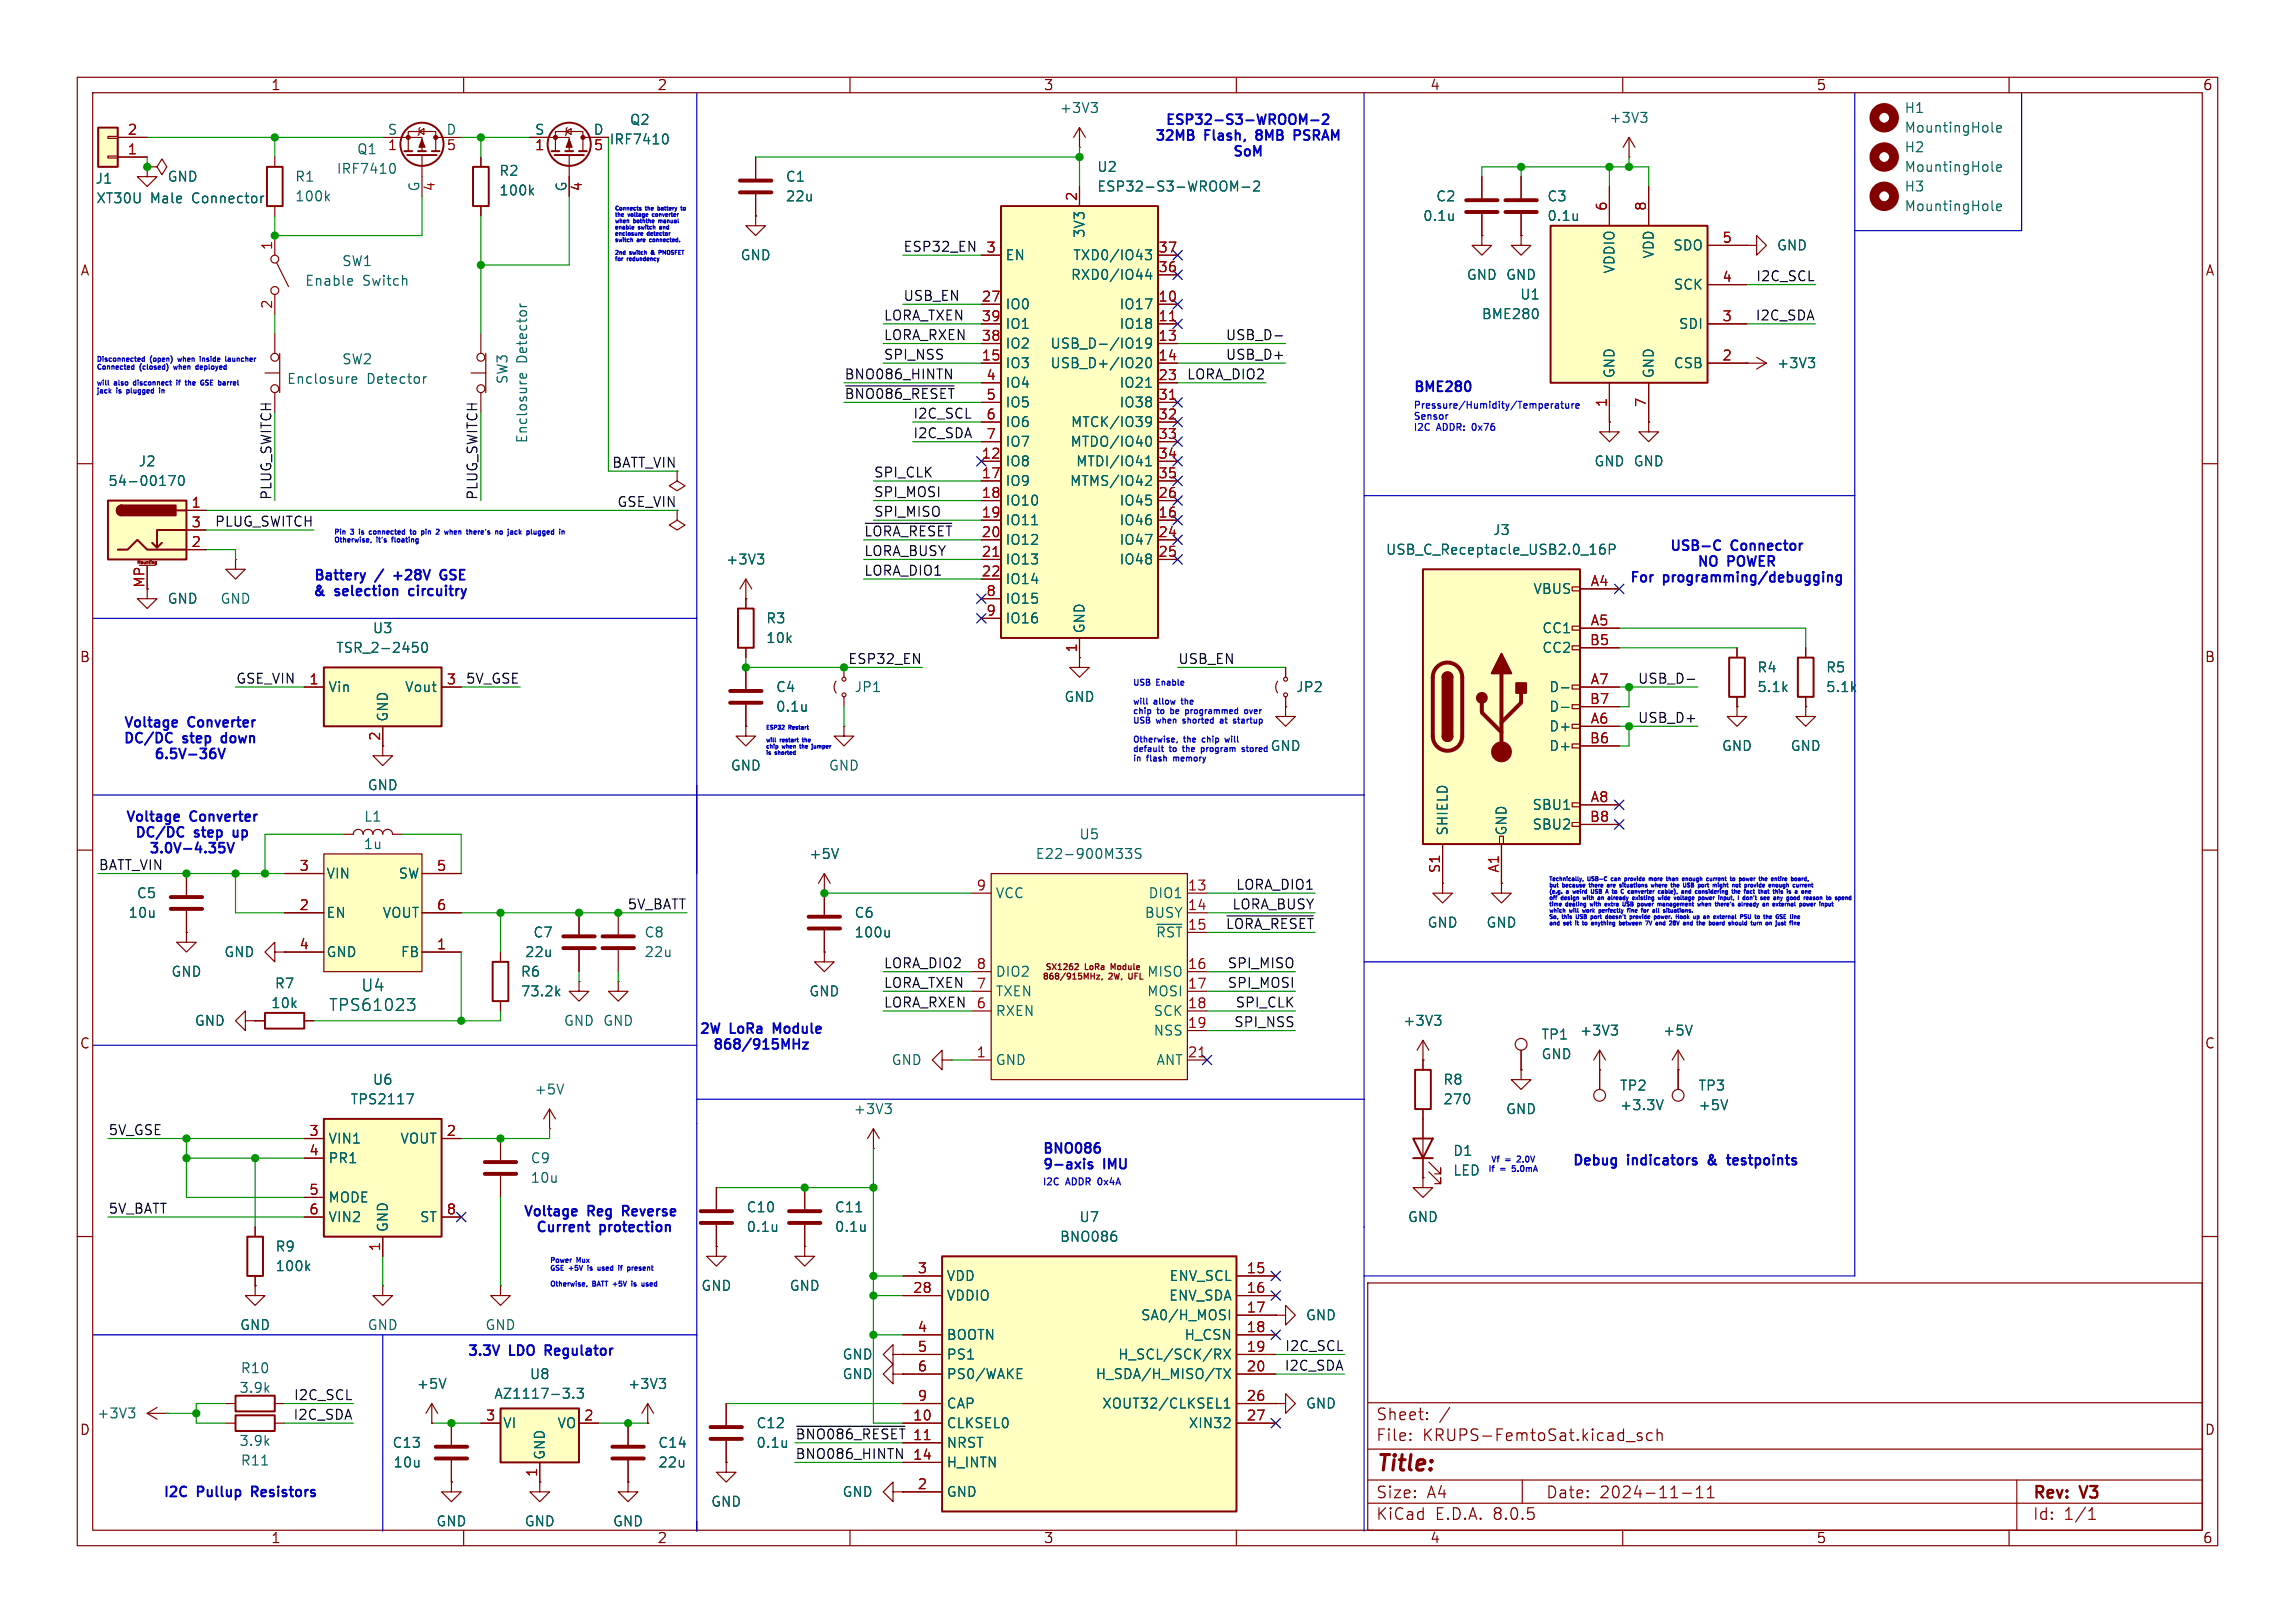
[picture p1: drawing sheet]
<svg xmlns="http://www.w3.org/2000/svg" width="297mm" height="210mm" viewBox="0 0 297 210" stroke-linecap="round" stroke-linejoin="round" font-family="sans-serif">
<defs><g id="words">
<text font-size="2.8" fill="#840000" x="178" y="190.9">Title:</text>
<g font-size="2.1" fill="#006464">
<text x="42.5" y="131">TPS61023</text>
<text x="46.7" y="128.5">U4</text>
</g>
<g font-size="2.1" fill="#840000">
<text x="178" y="184">Sheet:</text>
<text x="178" y="186.7">File:</text>
<text x="184.1" y="186.7">KRUPS-FemtoSat.kicad_sch</text>
<text x="178" y="196.9">KiCad</text>
<text x="178" y="194.1">Size:</text>
<text x="184.7" y="194.1">A4</text>
<text x="185.7" y="196.9">E.D.A.</text>
<text x="193.3" y="196.9">8.0.5</text>
<text x="200" y="194.1">Date:</text>
<text x="207" y="194.1">2024-11-11</text>
<text x="263" y="194.3">Rev:</text>
<text x="263" y="196.9">Id:</text>
<text x="267.1" y="196.9">1/1</text>
<text x="269.4" y="194.3">V3</text>
</g>
<g font-size="1.8" fill="#840000">
<text x="35" y="11.9">1</text>
<text x="85" y="11.9">2</text>
<text x="135" y="11.9">3</text>
<text x="185" y="11.9">4</text>
<text x="235" y="11.9">5</text>
<text x="285" y="11.9">6</text>
<text x="10.3" y="35.9">A</text>
<text x="285.3" y="35.9">A</text>
<text x="10.3" y="85.9">B</text>
<text x="285.3" y="85.9">B</text>
<text x="10.3" y="135.9">C</text>
<text x="285.3" y="135.9">C</text>
<text x="10.3" y="185.9">D</text>
<text x="285.3" y="185.9">D</text>
<text x="35" y="199.9">1</text>
<text x="85" y="199.9">2</text>
<text x="135" y="199.9">3</text>
<text x="185" y="199.9">4</text>
<text x="235" y="199.9">5</text>
<text x="285" y="199.9">6</text>
</g>
<g font-size="1.8" fill="#a90000">
<text x="16.4" y="17.5">2</text>
<text x="16.4" y="20.1">1</text>
<text x="50.1" y="19.8">1</text>
<text x="57.7" y="19.8">5</text>
<text x="69.1" y="19.8">1</text>
<text x="76.8" y="19.8">5</text>
<text x="56.6" y="24.8" transform="rotate(-90 56.6 24.8)">4</text>
<text x="75.6" y="24.8" transform="rotate(-90 75.6 24.8)">4</text>
<text x="139.4" y="26.1" transform="rotate(-90 139.4 26.1)">2</text>
<text x="208" y="27.4" transform="rotate(-90 208 27.4)">6</text>
<text x="213.1" y="27.4" transform="rotate(-90 213.1 27.4)">8</text>
<text x="35.3" y="32.5" transform="rotate(-90 35.3 32.5)">1</text>
<text x="127.6" y="32.8">3</text>
<text x="149.8" y="35.3">36</text>
<text x="149.8" y="32.8">37</text>
<text x="222.8" y="31.5">5</text>
<text x="35.3" y="40.1" transform="rotate(-90 35.3 40.1)">2</text>
<text x="127" y="39.1">27</text>
<text x="127" y="41.7">39</text>
<text x="149.8" y="39.1">10</text>
<text x="149.8" y="41.7">11</text>
<text x="222.8" y="41.7">3</text>
<text x="222.8" y="36.6">4</text>
<text x="127" y="46.7">15</text>
<text x="127" y="44.2">38</text>
<text x="149.8" y="44.2">13</text>
<text x="149.8" y="46.7">14</text>
<text x="222.8" y="46.7">2</text>
<text x="127.6" y="49.3">4</text>
<text x="127.6" y="51.8">5</text>
<text x="149.8" y="49.3">23</text>
<text x="149.8" y="51.8">31</text>
<text x="208" y="52.8" transform="rotate(-90 208 52.8)">1</text>
<text x="213.1" y="52.8" transform="rotate(-90 213.1 52.8)">7</text>
<text x="127" y="59.4">12</text>
<text x="127.6" y="54.4">6</text>
<text x="127.6" y="56.9">7</text>
<text x="149.8" y="54.4">32</text>
<text x="149.8" y="56.9">33</text>
<text x="149.8" y="59.4">34</text>
<text x="24.7" y="65.8">1</text>
<text x="127" y="62">17</text>
<text x="127" y="64.5">18</text>
<text x="149.8" y="64.5">26</text>
<text x="149.8" y="62">35</text>
<text x="24.7" y="70.9">2</text>
<text x="24.7" y="68.3">3</text>
<text x="127" y="67.1">19</text>
<text x="127" y="69.6">20</text>
<text x="149.8" y="67.1">16</text>
<text x="149.8" y="69.6">24</text>
<text x="18.8" y="76.1" transform="rotate(-90 18.8 76.1)">MP</text>
<text x="127" y="72.1">21</text>
<text x="127" y="74.7">22</text>
<text x="127.6" y="77.2">8</text>
<text x="149.8" y="72.1">25</text>
<text x="205.8" y="75.9">A4</text>
<text x="127.6" y="79.8">9</text>
<text x="205.7" y="83.6">B5</text>
<text x="205.8" y="81">A5</text>
<text x="39.9" y="88.6">1</text>
<text x="57.7" y="88.6">3</text>
<text x="139.4" y="84.5" transform="rotate(-90 139.4 84.5)">1</text>
<text x="205.8" y="88.6">A7</text>
<text x="49.3" y="96" transform="rotate(-90 49.3 96)">2</text>
<text x="205.7" y="91.2">B7</text>
<text x="205.8" y="93.7">A6</text>
<text x="205.7" y="96.3">B6</text>
<text x="205.7" y="106.4">B8</text>
<text x="205.8" y="103.9">A8</text>
<text x="38.7" y="112.8">3</text>
<text x="56.4" y="112.8">5</text>
<text x="186.4" y="113.1" transform="rotate(-90 186.4 113.1)">S1</text>
<text x="194.1" y="113" transform="rotate(-90 194.1 113)">A1</text>
<text x="38.7" y="117.9">2</text>
<text x="56.4" y="117.9">6</text>
<text x="126.3" y="115.3">9</text>
<text x="153.6" y="115.3">13</text>
<text x="153.6" y="117.9">14</text>
<text x="38.7" y="122.9">4</text>
<text x="56.4" y="122.9">1</text>
<text x="126.3" y="125.5">8</text>
<text x="153.6" y="120.4">15</text>
<text x="153.6" y="125.5">16</text>
<text x="126.3" y="130.6">6</text>
<text x="126.3" y="128">7</text>
<text x="153.6" y="128">17</text>
<text x="153.6" y="130.6">18</text>
<text x="126.3" y="136.9">1</text>
<text x="153.6" y="133.1">19</text>
<text x="153.6" y="136.9">21</text>
<text x="39.9" y="147.1">3</text>
<text x="39.9" y="149.6">4</text>
<text x="57.7" y="147.1">2</text>
<text x="39.9" y="154.7">5</text>
<text x="39.9" y="157.2">6</text>
<text x="49.3" y="162" transform="rotate(-90 49.3 162)">1</text>
<text x="57.7" y="157.2">8</text>
<text x="118.1" y="167.4">28</text>
<text x="118.7" y="164.8">3</text>
<text x="161.2" y="164.8">15</text>
<text x="161.2" y="167.4">16</text>
<text x="118.7" y="172.5">4</text>
<text x="161.2" y="169.9">17</text>
<text x="161.2" y="172.5">18</text>
<text x="118.7" y="175">5</text>
<text x="118.7" y="177.5">6</text>
<text x="161.2" y="175">19</text>
<text x="161.2" y="177.5">20</text>
<text x="62.8" y="183.9">3</text>
<text x="75.5" y="183.9">2</text>
<text x="118.1" y="183.9">10</text>
<text x="118.7" y="181.4">9</text>
<text x="161.2" y="181.4">26</text>
<text x="161.2" y="183.9">27</text>
<text x="69.6" y="191.2" transform="rotate(-90 69.6 191.2)">1</text>
<text x="118.1" y="189">14</text>
<text x="118.1" y="186.4">11</text>
<text x="118.7" y="192.8">2</text>
</g>
<g font-size="1.8" fill="#006464">
<text x="50.1" y="17.5">S</text>
<text x="57.7" y="17.5">D</text>
<text x="69.1" y="17.5">S</text>
<text x="76.7" y="17.5">D</text>
<text x="81.4" y="16.4">Q2</text>
<text x="137.1" y="14.8">+3V3</text>
<text x="208.2" y="16.1">+3V3</text>
<text x="246.4" y="14.8">H1</text>
<text x="246.4" y="17.4">MountingHole</text>
<text x="12.3" y="24">J1</text>
<text x="21.6" y="23.7">GND</text>
<text x="38.1" y="23.7">R1</text>
<text x="43.5" y="22.7">IRF7410</text>
<text x="46.1" y="20.2">Q1</text>
<text x="64.5" y="23">R2</text>
<text x="78.8" y="18.9">IRF7410</text>
<text x="101.6" y="23.7">C1</text>
<text x="141.9" y="22.5">U2</text>
<text x="246.4" y="19.9">H2</text>
<text x="246.4" y="22.5">MountingHole</text>
<text x="12.4" y="26.5">XT30U</text>
<text x="19.5" y="26.5">Male</text>
<text x="25" y="26.5">Connector</text>
<text x="38.1" y="26.3">100k</text>
<text x="54.4" y="24.9" transform="rotate(-90 54.4 24.9)">G</text>
<text x="64.5" y="25.5">100k</text>
<text x="73.4" y="24.9" transform="rotate(-90 73.4 24.9)">G</text>
<text x="101.6" y="26.3">22u</text>
<text x="141.9" y="25">ESP32-S3-WROOM-2</text>
<text x="184.1" y="28.8">0.1u</text>
<text x="185.8" y="26.3">C2</text>
<text x="200.2" y="26.3">C3</text>
<text x="200.2" y="28.8">0.1u</text>
<text x="246.4" y="25">H3</text>
<text x="246.4" y="27.5">MountingHole</text>
<text x="44.2" y="34.6">SW1</text>
<text x="95.8" y="33.9">GND</text>
<text x="130" y="33.9">EN</text>
<text x="138.8" y="33.9">TXD0/IO43</text>
<text x="140.6" y="30.9" transform="rotate(-90 140.6 30.9)">3V3</text>
<text x="209.1" y="35.5" transform="rotate(-90 209.1 35.5)">VDDIO</text>
<text x="214.2" y="33.5" transform="rotate(-90 214.2 33.5)">VDD</text>
<text x="216.5" y="32.6">SDO</text>
<text x="229.9" y="32.6">GND</text>
<text x="39.4" y="37.2">Enable</text>
<text x="46.9" y="37.2">Switch</text>
<text x="130" y="40.2">IO0</text>
<text x="138.5" y="36.4">RXD0/IO44</text>
<text x="144.8" y="40.2">IO17</text>
<text x="189.7" y="36.4">GND GND</text>
<text x="191.7" y="41.5">BME280</text>
<text x="196.6" y="39">U1</text>
<text x="216.5" y="37.7">SCK</text>
<text x="44.2" y="47.3">SW2</text>
<text x="68.4" y="47" transform="rotate(-90 68.4 47)">Detector</text>
<text x="130" y="47.9">IO3</text>
<text x="130" y="45.3">IO2</text>
<text x="130" y="42.8">IO1</text>
<text x="135.8" y="45.3">USB_D-/IO19</text>
<text x="135.8" y="47.9">USB_D+/IO20</text>
<text x="144.8" y="42.8">IO18</text>
<text x="216.5" y="47.9">CSB</text>
<text x="217.2" y="42.8">SDI</text>
<text x="229.9" y="47.9">+3V3</text>
<text x="37.1" y="49.9">Enclosure</text>
<text x="47.5" y="49.9">Detector</text>
<text x="65.9" y="49.8" transform="rotate(-90 65.9 49.8)">SW3</text>
<text x="130" y="50.4">IO4</text>
<text x="130" y="52.9">IO5</text>
<text x="144.8" y="50.4">IO21</text>
<text x="144.8" y="52.9">IO38</text>
<text x="209.1" y="49" transform="rotate(-90 209.1 49)">GND</text>
<text x="214.2" y="49" transform="rotate(-90 214.2 49)">GND</text>
<text x="68.4" y="57.4" transform="rotate(-90 68.4 57.4)">Enclosure</text>
<text x="130" y="55.5">IO6</text>
<text x="130" y="58">IO7</text>
<text x="138.4" y="58">MTDO/IO40</text>
<text x="138.5" y="55.5">MTCK/IO39</text>
<text x="13.9" y="63.1">54-00170</text>
<text x="17.9" y="60.6">J2</text>
<text x="130" y="60.6">IO8</text>
<text x="130" y="63.1">IO9</text>
<text x="130" y="65.6">IO10</text>
<text x="138.4" y="63.1">MTMS/IO42</text>
<text x="139.2" y="60.6">MTDI/IO41</text>
<text x="144.8" y="65.6">IO45</text>
<text x="206.2" y="60.6">GND GND</text>
<text x="130" y="68.2">IO11</text>
<text x="130" y="70.7">IO12</text>
<text x="144.8" y="68.2">IO46</text>
<text x="144.8" y="70.7">IO47</text>
<text x="179.3" y="72">USB_C_Receptacle_USB2.0_16P</text>
<text x="193.1" y="69.4">J3</text>
<text x="93.9" y="73.3">+3V3</text>
<text x="130" y="73.3">IO13</text>
<text x="130" y="75.8">IO14</text>
<text x="144.8" y="73.3">IO48</text>
<text x="198.4" y="77.1">VBUS</text>
<text x="21.6" y="78.3">GND</text>
<text x="28.4" y="78.3">GND</text>
<text x="48.2" y="82.1">U3</text>
<text x="99.1" y="80.9">R3</text>
<text x="99.1" y="83.4">10k</text>
<text x="130" y="78.3">IO15</text>
<text x="130" y="80.9">IO16</text>
<text x="140.6" y="82" transform="rotate(-90 140.6 82)">GND</text>
<text x="199.5" y="82.1">CC1</text>
<text x="42.4" y="89.8">Vin</text>
<text x="43.4" y="84.7">TSR_2-2450</text>
<text x="52.3" y="89.8">Vout</text>
<text x="100.3" y="89.8">C4</text>
<text x="110.5" y="89.8">JP1</text>
<text x="167.6" y="89.8">JP2</text>
<text x="199.5" y="84.7">CC2</text>
<text x="200.4" y="89.8">D-</text>
<text x="227.3" y="87.2">R4</text>
<text x="227.3" y="89.8">5.1k</text>
<text x="236.2" y="87.2">R5</text>
<text x="236.2" y="89.8">5.1k</text>
<text x="50.4" y="93.5" transform="rotate(-90 50.4 93.5)">GND</text>
<text x="100.3" y="92.3">0.1u</text>
<text x="137.7" y="91">GND</text>
<text x="200.4" y="94.8">D+</text>
<text x="200.4" y="92.3">D-</text>
<text x="94.5" y="99.9">GND</text>
<text x="107.2" y="99.9">GND</text>
<text x="164.3" y="97.4">GND</text>
<text x="200.4" y="97.4">D+</text>
<text x="222.8" y="97.4">GND</text>
<text x="231.6" y="97.4">GND</text>
<text x="47" y="106.5">L1</text>
<text x="47.5" y="102.5">GND</text>
<text x="198.2" y="105">SBU1</text>
<text x="198.2" y="107.5">SBU2</text>
<text x="42.2" y="113.9">VIN</text>
<text x="47" y="110.1">1u</text>
<text x="51.5" y="113.9">SW</text>
<text x="104.6" y="111.4">+5V</text>
<text x="133.9" y="111.4">E22-900M33S</text>
<text x="139.6" y="108.8">U5</text>
<text x="187.6" y="108.2" transform="rotate(-90 187.6 108.2)">SHIELD</text>
<text x="195.2" y="108.2" transform="rotate(-90 195.2 108.2)">GND</text>
<text x="16.5" y="119">10u</text>
<text x="17.6" y="116.4">C5</text>
<text x="42.2" y="119">EN</text>
<text x="49.4" y="119">VOUT</text>
<text x="110.5" y="119">C6</text>
<text x="128.8" y="116.4">VCC</text>
<text x="148.1" y="119">BUSY</text>
<text x="148.5" y="116.4">DIO1</text>
<text x="28.9" y="124.1">GND</text>
<text x="42.2" y="124.1">GND</text>
<text x="51.8" y="124.1">FB</text>
<text x="67.8" y="124.1">22u</text>
<text x="68.9" y="121.5">C7</text>
<text x="83.3" y="121.5">C8</text>
<text x="83.3" y="124.1">22u</text>
<text x="110.5" y="121.5">100u</text>
<text x="149.5" y="121.5">~{RST}</text>
<text x="184.7" y="120.2">GND</text>
<text x="192.3" y="120.2">GND</text>
<text x="22.1" y="126.6">GND</text>
<text x="35" y="130.7">10k</text>
<text x="35.5" y="128.1">R7</text>
<text x="67.3" y="126.6">R6</text>
<text x="67.3" y="129.1">73.2k</text>
<text x="104.6" y="129.1">GND</text>
<text x="128.8" y="131.7">RXEN</text>
<text x="128.8" y="129.1">TXEN</text>
<text x="128.8" y="126.6">DIO2</text>
<text x="148.4" y="126.6">MISO</text>
<text x="148.4" y="129.1">MOSI</text>
<text x="149.2" y="131.7">SCK</text>
<text x="25.1" y="132.9">GND</text>
<text x="72.9" y="132.9">GND GND</text>
<text x="149.2" y="134.2">NSS</text>
<text x="181.5" y="132.9">+3V3</text>
<text x="199.4" y="134.7">TP1</text>
<text x="199.4" y="137.3">GND</text>
<text x="204.4" y="134.2">+3V3</text>
<text x="215.1" y="134.2">+5V</text>
<text x="45.3" y="143.1">TPS2117</text>
<text x="48.2" y="140.6">U6</text>
<text x="69.1" y="141.8">+5V</text>
<text x="115.3" y="138">GND</text>
<text x="128.8" y="138">GND</text>
<text x="149.6" y="138">ANT</text>
<text x="186.7" y="140.6">R8</text>
<text x="186.7" y="143.1">270</text>
<text x="209.6" y="141.3">TP2</text>
<text x="209.6" y="143.9">+3.3V</text>
<text x="219.7" y="141.3">TP3</text>
<text x="219.7" y="143.9">+5V</text>
<text x="42.4" y="148.2">VIN1</text>
<text x="51.7" y="148.2">VOUT</text>
<text x="110.4" y="144.4">+3V3</text>
<text x="188" y="149.8">D1</text>
<text x="194.8" y="144.4">GND</text>
<text x="42.4" y="150.7">PR1</text>
<text x="42.4" y="155.8">MODE</text>
<text x="68.6" y="150.7">C9</text>
<text x="68.6" y="153.3">10u</text>
<text x="188" y="152.3">LED</text>
<text x="42.4" y="158.3">VIN2</text>
<text x="50.4" y="159.5" transform="rotate(-90 50.4 159.5)">GND</text>
<text x="54.3" y="158.3">ST</text>
<text x="96.5" y="157.1">C10</text>
<text x="96.5" y="159.6">0.1u</text>
<text x="108" y="157.1">C11</text>
<text x="108" y="159.6">0.1u</text>
<text x="137.1" y="160.9">BNO086</text>
<text x="139.6" y="158.3">U7</text>
<text x="182.1" y="158.3">GND</text>
<text x="35.6" y="162.2">R9</text>
<text x="35.6" y="164.7">100k</text>
<text x="90.7" y="167.2">GND</text>
<text x="102.1" y="167.2">GND</text>
<text x="122.4" y="166">VDD</text>
<text x="151.3" y="166">ENV_SCL</text>
<text x="31" y="172.3">GND</text>
<text x="47.5" y="172.3">GND</text>
<text x="62.7" y="172.3">GND</text>
<text x="122.4" y="168.5">VDDIO</text>
<text x="122.4" y="173.6">BOOTN</text>
<text x="147.6" y="171">SA0/H_MOSI</text>
<text x="151.2" y="168.5">ENV_SDA</text>
<text x="153.2" y="173.6">H_CSN</text>
<text x="168.9" y="171">GND</text>
<text x="31.1" y="177.9">R10</text>
<text x="53.8" y="179.9">+5V</text>
<text x="68.5" y="178.7">U8</text>
<text x="81.2" y="179.9">+3V3</text>
<text x="108.9" y="176.1">GND</text>
<text x="108.9" y="178.7">GND</text>
<text x="122.4" y="176.1">PS1</text>
<text x="122.4" y="178.7">PS0/WAKE</text>
<text x="141.7" y="178.7">H_SDA/H_MISO/TX</text>
<text x="144.6" y="176.1">H_SCL/SCK/RX</text>
<text x="12.5" y="183.7">+3V3</text>
<text x="30.9" y="180.4">3.9k</text>
<text x="63.9" y="181.2">AZ1117-3.3</text>
<text x="65" y="185">VI</text>
<text x="72.1" y="185">VO</text>
<text x="97.8" y="185">C12</text>
<text x="122.4" y="185">CLKSEL0</text>
<text x="122.4" y="182.5">CAP</text>
<text x="142.6" y="182.5">XOUT32/CLKSEL1</text>
<text x="153.7" y="185">XIN32</text>
<text x="168.9" y="182.5">GND</text>
<text x="30.9" y="187.3">3.9k</text>
<text x="31.1" y="189.8">R11</text>
<text x="50.7" y="187.6">C13</text>
<text x="50.8" y="190.1">10u</text>
<text x="70.7" y="189" transform="rotate(-90 70.7 189)">GND</text>
<text x="85.1" y="187.6">C14</text>
<text x="85.1" y="190.1">22u</text>
<text x="97.8" y="187.6">0.1u</text>
<text x="122.4" y="187.6">NRST</text>
<text x="122.4" y="190.1">H_INTN</text>
<text x="56.4" y="197.7">GND</text>
<text x="67.8" y="197.7">GND</text>
<text x="79.2" y="197.7">GND</text>
<text x="91.9" y="195.2">GND</text>
<text x="108.9" y="193.9">GND</text>
<text x="122.4" y="193.9">GND</text>
</g>
<g font-size="1.8" fill="#0000c2">
<text x="150.7" y="16.5">ESP32-S3-WROOM-2</text>
<text x="149.3" y="18.5">32MB</text>
<text x="155.9" y="18.5">Flash,</text>
<text x="159.4" y="20.6">SoM</text>
<text x="163.1" y="18.5">8MB</text>
<text x="168.5" y="18.5">PSRAM</text>
<text x="182.9" y="51.1">BME280</text>
<text x="215.9" y="71.6">USB-C</text>
<text x="224.1" y="71.6">Connector</text>
<text x="40.3" y="77.5">&amp;</text>
<text x="40.5" y="75.4">Battery</text>
<text x="43.4" y="77.5">selection</text>
<text x="48.7" y="75.4">/</text>
<text x="51.5" y="75.4">+28V</text>
<text x="53.5" y="77.5">circuitry</text>
<text x="58" y="75.4">GSE</text>
<text x="210.8" y="75.7">For</text>
<text x="215.3" y="75.7">programming/debugging</text>
<text x="219.5" y="73.7">NO</text>
<text x="223.6" y="73.7">POWER</text>
<text x="15.9" y="94.5">Voltage</text>
<text x="24.4" y="94.5">Converter</text>
<text x="15.8" y="96.5">DC/DC</text>
<text x="19.8" y="98.6">6.5V-36V</text>
<text x="23.7" y="96.5">step</text>
<text x="29.2" y="96.5">down</text>
<text x="16.1" y="106.7">Voltage</text>
<text x="24.6" y="106.7">Converter</text>
<text x="17.3" y="108.7">DC/DC</text>
<text x="19.1" y="110.8">3.0V-4.35V</text>
<text x="25.2" y="108.7">step</text>
<text x="30.7" y="108.7">up</text>
<text x="90.4" y="134.1">2W</text>
<text x="92.1" y="136.2">868/915MHz</text>
<text x="94.5" y="134.1">LoRa</text>
<text x="100.6" y="134.1">Module</text>
<text x="134.9" y="149.6">BNO086</text>
<text x="134.9" y="151.6">9-axis</text>
<text x="142.9" y="151.6">IMU</text>
<text x="203.5" y="151.1">Debug</text>
<text x="210.7" y="151.1">indicators</text>
<text x="221.6" y="151.1">&amp;</text>
<text x="224.7" y="151.1">testpoints</text>
<text x="67.6" y="157.7">Voltage</text>
<text x="69.2" y="159.8">Current</text>
<text x="76.1" y="157.7">Reg</text>
<text x="77.6" y="159.8">protection</text>
<text x="81.1" y="157.7">Reverse</text>
<text x="60.5" y="175.8">3.3V</text>
<text x="66" y="175.8">LDO</text>
<text x="71.1" y="175.8">Regulator</text>
<text x="21.1" y="194.1">I2C</text>
<text x="25.6" y="194.1">Pullup</text>
<text x="33.2" y="194.1">Resistors</text>
</g>
<g font-size="1.8" fill="#0f0f0f">
<text x="116.8" y="32.7">ESP32_EN</text>
<text x="114.3" y="41.6">LORA_TXEN</text>
<text x="116.8" y="39">USB_EN</text>
<text x="227.1" y="41.6">I2C_SDA</text>
<text x="227.2" y="36.5">I2C_SCL</text>
<text x="114.3" y="44.1">LORA_RXEN</text>
<text x="114.3" y="46.6">SPI_NSS</text>
<text x="158.5" y="44.1">USB_D-</text>
<text x="158.5" y="46.6">USB_D+</text>
<text x="109.2" y="51.7">~{BNO086_RESET}</text>
<text x="109.2" y="49.2">BNO086_HINTN</text>
<text x="153.5" y="49.2">LORA_DIO2</text>
<text x="118.1" y="56.8">I2C_SDA</text>
<text x="118.1" y="54.3">I2C_SCL</text>
<text x="35.2" y="64.8" transform="rotate(-90 35.2 64.8)">PLUG_SWITCH</text>
<text x="61.9" y="64.8" transform="rotate(-90 61.9 64.8)">PLUG_SWITCH</text>
<text x="79.1" y="60.6">BATT_VIN</text>
<text x="79.8" y="65.7">GSE_VIN</text>
<text x="113" y="64.4">SPI_MOSI</text>
<text x="113" y="61.9">SPI_CLK</text>
<text x="27.7" y="68.2">PLUG_SWITCH</text>
<text x="111.8" y="69.5">~{LORA_RESET}</text>
<text x="113" y="67">SPI_MISO</text>
<text x="111.8" y="72">LORA_BUSY</text>
<text x="111.8" y="74.6">LORA_DIO1</text>
<text x="30.5" y="88.6">GSE_VIN</text>
<text x="60.2" y="88.6">5V_GSE</text>
<text x="109.7" y="86">ESP32_EN</text>
<text x="152.4" y="86">USB_EN</text>
<text x="211.9" y="88.6">USB_D-</text>
<text x="211.9" y="93.6">USB_D+</text>
<text x="12.7" y="112.7">BATT_VIN</text>
<text x="81.1" y="117.8">5V_BATT</text>
<text x="159.4" y="117.8">LORA_BUSY</text>
<text x="159.9" y="115.2">LORA_DIO1</text>
<text x="114.3" y="125.4">LORA_DIO2</text>
<text x="158.5" y="120.3">~{LORA_RESET}</text>
<text x="158.8" y="125.4">SPI_MISO</text>
<text x="114.3" y="130.5">LORA_RXEN</text>
<text x="114.3" y="127.9">LORA_TXEN</text>
<text x="158.8" y="127.9">SPI_MOSI</text>
<text x="159.8" y="130.5">SPI_CLK</text>
<text x="159.6" y="133">SPI_NSS</text>
<text x="14" y="147">5V_GSE</text>
<text x="14" y="157.1">5V_BATT</text>
<text x="166.2" y="177.5">I2C_SDA</text>
<text x="166.2" y="174.9">I2C_SCL</text>
<text x="37.9" y="183.8">I2C_SDA</text>
<text x="38" y="181.3">I2C_SCL</text>
<text x="102.9" y="186.3">~{BNO086_RESET}11</text>
<text x="102.9" y="188.9">BNO086_HINTN</text>
</g>
<g font-size="1.2" fill="#0000c2">
<text x="182.9" y="53.1">Pressure/Humidity/Temperature</text>
<text x="182.9" y="54.5">Sensor</text>
<text x="182.9" y="56">I2C</text>
<text x="186" y="56">ADDR:</text>
<text x="190.8" y="56">0x76</text>
<text x="134.9" y="153.6">I2C</text>
<text x="138" y="153.6">ADDR</text>
<text x="142.4" y="153.6">0x4A</text>
</g>
<g font-size="1.1" fill="#0000c2">
<text x="146.6" y="88.9">USB</text>
<text x="149.7" y="88.9">Enable</text>
<text x="146.6" y="91.4">will</text>
<text x="146.6" y="92.6">chip</text>
<text x="146.6" y="93.8">USB</text>
<text x="149.4" y="91.4">allow</text>
<text x="149.7" y="93.8">when</text>
<text x="149.8" y="92.6">to</text>
<text x="151.8" y="92.6">be</text>
<text x="153.3" y="91.4">the</text>
<text x="153.4" y="93.8">shorted</text>
<text x="154.1" y="92.6">programmed</text>
<text x="158.6" y="93.8">at</text>
<text x="160.6" y="93.8">startup</text>
<text x="162" y="92.6">over</text>
<text x="146.6" y="96.3">Otherwise,</text>
<text x="146.6" y="97.5">default</text>
<text x="146.6" y="98.7">in</text>
<text x="148.5" y="98.7">flash</text>
<text x="151.4" y="97.5">to</text>
<text x="152.2" y="98.7">memory</text>
<text x="153.3" y="96.3">the</text>
<text x="153.4" y="97.5">the</text>
<text x="155.9" y="96.3">chip</text>
<text x="156.1" y="97.5">program</text>
<text x="159.2" y="96.3">will</text>
<text x="192.5" y="151.8">If</text>
<text x="192.9" y="150.6">Vf</text>
<text x="194.2" y="151.8">=</text>
<text x="194.8" y="150.6">=</text>
<text x="196" y="151.8">5.0mA</text>
<text x="196.7" y="150.6">2.0V</text>
</g>
<g font-size="1.1" fill="#006464">
<text x="161.7" y="97.5">stored</text>
<text x="128.4" y="126.3">SX1262</text>
<text x="150.6" y="126.3">2W,</text>
</g>
<text font-size="1.1" fill="#840000" x="133.6" y="126.3">LoRa</text>
<text font-size="1.1" fill="#a90000" x="153.4" y="126.3">UFL</text>
<g font-size=".9" fill="#0000c2">
<text x="12.4" y="47">Disconnected</text>
<text x="19.5" y="47">(open)</text>
<text x="23.5" y="47">when</text>
<text x="26.7" y="47">inside</text>
<text x="30.3" y="47">launcher</text>
<text x="12.4" y="48">Connected</text>
<text x="12.4" y="50.1">will</text>
<text x="12.4" y="51.1">jack</text>
<text x="14.9" y="50.1">also</text>
<text x="15.2" y="51.1">is</text>
<text x="16.8" y="51.1">plugged</text>
<text x="17.7" y="50.1">disconnect</text>
<text x="18.2" y="48">(closed)</text>
<text x="21.4" y="51.1">in</text>
<text x="22.9" y="48">when</text>
<text x="23.6" y="50.1">if</text>
<text x="25.1" y="50.1">the</text>
<text x="26.1" y="48">deployed</text>
<text x="27.4" y="50.1">GSE</text>
<text x="30" y="50.1">barrel</text>
<text x="43.2" y="69.4">Pin</text>
<text x="43.2" y="70.4">Otherwise,</text>
<text x="45.5" y="69.4">3</text>
<text x="46.9" y="69.4">is</text>
<text x="48.6" y="69.4">connected</text>
<text x="48.9" y="70.4">it's</text>
<text x="51.2" y="70.4">floating</text>
<text x="54.2" y="69.4">to</text>
<text x="56" y="69.4">pin</text>
<text x="58.2" y="69.4">2</text>
<text x="59.6" y="69.4">when</text>
<text x="62.8" y="69.4">there's</text>
<text x="66.9" y="69.4">no</text>
<text x="68.8" y="69.4">jack</text>
<text x="71.6" y="69.4">plugged</text>
<text x="71.1" y="163.6">Power</text>
<text x="71.1" y="164.6">GSE</text>
<text x="71.1" y="166.7">Otherwise,</text>
<text x="73.7" y="164.6">+5V</text>
<text x="74.7" y="163.6">Mux</text>
<text x="76.5" y="164.6">is</text>
<text x="76.8" y="166.7">BATT</text>
<text x="78.1" y="164.6">used</text>
<text x="79.8" y="166.7">+5V</text>
<text x="81.1" y="164.6">if</text>
<text x="82.5" y="166.7">is</text>
<text x="82.6" y="164.6">present</text>
<text x="84.1" y="166.7">used</text>
</g>
<g font-size=".7" fill="#0000c2">
<text x="79.5" y="27.4">Connects</text>
<text x="79.5" y="28.3">the</text>
<text x="79.5" y="29.1">when</text>
<text x="79.5" y="29.9">enable</text>
<text x="81.4" y="28.3">voltage</text>
<text x="82.1" y="29.1">boththe</text>
<text x="82.8" y="29.9">switch</text>
<text x="83.7" y="27.4">the</text>
<text x="84.9" y="28.3">converter</text>
<text x="85.6" y="27.4">battery</text>
<text x="85.7" y="29.1">manual</text>
<text x="85.9" y="29.9">and</text>
<text x="79.5" y="30.7">enclosure</text>
<text x="79.5" y="31.5">switch</text>
<text x="79.5" y="33.2">2nd</text>
<text x="79.5" y="34">for</text>
<text x="81.3" y="34">redundency</text>
<text x="81.6" y="33.2">switch</text>
<text x="82.6" y="31.5">are</text>
<text x="83.9" y="30.7">detector</text>
<text x="84.6" y="31.5">connected.</text>
<text x="84.8" y="33.2">&amp;</text>
<text x="86.1" y="33.2">PMOSFET</text>
<text x="99.1" y="94.6">ESP32</text>
<text x="102.2" y="94.6">Restart</text>
<text x="99.1" y="96.2">will</text>
<text x="99.1" y="97.1">chip</text>
<text x="99.1" y="97.9">is</text>
<text x="100.5" y="97.9">shorted</text>
<text x="101.1" y="96.2">restart</text>
<text x="101.4" y="97.1">when</text>
<text x="104" y="97.1">the</text>
<text x="104.4" y="96.2">the</text>
<text x="106" y="97.1">jumper</text>
<text x="200.4" y="114.2">Technically,</text>
<text x="200.4" y="115">but</text>
<text x="200.4" y="115.8">(e.g.</text>
<text x="200.4" y="116.7">off</text>
<text x="200.4" y="117.5">time</text>
<text x="200.4" y="118.3">which</text>
<text x="200.4" y="119.1">So,</text>
<text x="200.4" y="119.9">and</text>
<text x="202.2" y="116.7">design</text>
<text x="202.3" y="119.1">this</text>
<text x="202.4" y="115">because</text>
<text x="202.5" y="119.9">set</text>
<text x="202.8" y="117.5">dealing</text>
<text x="202.9" y="115.8">a</text>
<text x="203.3" y="118.3">will</text>
<text x="204.1" y="115.8">weird</text>
<text x="204.4" y="119.9">it</text>
<text x="204.5" y="119.1">USB</text>
<text x="205.3" y="118.3">work</text>
<text x="205.4" y="116.7">with</text>
<text x="205.6" y="114.2">USB-C</text>
<text x="205.7" y="119.9">to</text>
<text x="206.2" y="115">there</text>
<text x="206.3" y="117.5">with</text>
<text x="206.7" y="119.1">port</text>
<text x="206.8" y="115.8">USB</text>
<text x="207.2" y="119.9">anything</text>
<text x="207.7" y="116.7">an</text>
<text x="207.8" y="118.3">perfectly</text>
<text x="208.6" y="117.5">extra</text>
<text x="208.9" y="115">are</text>
<text x="209" y="119.1">doesn't</text>
<text x="209" y="114.2">can</text>
<text x="209.1" y="115.8">A</text>
<text x="209.3" y="116.7">already</text>
<text x="210.2" y="115.8">to</text>
<text x="210.8" y="115">situations</text>
<text x="211.1" y="114.2">provide</text>
<text x="211.1" y="119.9">between</text>
<text x="211.2" y="117.5">USB</text>
<text x="211.7" y="115.8">C</text>
<text x="211.8" y="118.3">fine</text>
<text x="212.5" y="119.1">provide</text>
<text x="212.9" y="116.7">existing</text>
<text x="213" y="115.8">converter</text>
<text x="213.5" y="117.5">power</text>
<text x="214" y="118.3">for</text>
<text x="214.6" y="114.2">more</text>
<text x="214.9" y="119.9">7V</text>
<text x="215.3" y="115">where</text>
<text x="215.8" y="118.3">all</text>
<text x="216" y="119.1">power.</text>
<text x="216.4" y="117.5">management</text>
<text x="216.5" y="116.7">wide</text>
<text x="216.6" y="119.9">and</text>
<text x="217.3" y="114.2">than</text>
<text x="217.3" y="115.8">cable),</text>
<text x="217.6" y="118.3">situations.</text>
<text x="218.2" y="115">the</text>
<text x="218.7" y="119.9">28V</text>
<text x="219" y="116.7">voltage</text>
<text x="219.2" y="119.1">Hook</text>
<text x="219.7" y="114.2">enough</text>
<text x="220.1" y="115">USB</text>
<text x="220.6" y="115.8">and</text>
<text x="220.9" y="119.9">and</text>
<text x="221.8" y="119.1">up</text>
<text x="222" y="117.5">when</text>
<text x="222.4" y="115">port</text>
<text x="222.5" y="116.7">power</text>
<text x="222.8" y="115.8">considering</text>
<text x="223" y="119.9">the</text>
<text x="223.1" y="114.2">current</text>
<text x="223.5" y="119.1">an</text>
<text x="224.6" y="117.5">there's</text>
<text x="224.7" y="115">might</text>
<text x="224.9" y="119.9">board</text>
<text x="225.1" y="119.1">external</text>
<text x="225.4" y="116.7">input,</text>
<text x="226.6" y="114.2">to</text>
<text x="227.5" y="115">not</text>
<text x="227.8" y="119.9">should</text>
<text x="227.9" y="115.8">the</text>
<text x="228" y="117.5">already</text>
<text x="228.1" y="114.2">power</text>
<text x="228.3" y="116.7">I</text>
<text x="228.9" y="119.1">PSU</text>
<text x="229.3" y="116.7">don't</text>
<text x="229.5" y="115">provide</text>
<text x="229.8" y="115.8">fact</text>
<text x="231" y="114.2">the</text>
<text x="231.1" y="119.9">turn</text>
<text x="231.2" y="119.1">to</text>
<text x="231.5" y="117.5">an</text>
<text x="231.9" y="116.7">see</text>
<text x="232" y="115.8">that</text>
<text x="232.7" y="119.1">the</text>
<text x="233" y="114.2">entire</text>
<text x="233" y="115">enough</text>
<text x="233.2" y="117.5">external</text>
<text x="234" y="116.7">any</text>
<text x="234.3" y="115.8">this</text>
<text x="236" y="116.7">good</text>
<text x="236.4" y="115.8">is</text>
<text x="237" y="117.5">power</text>
<text x="237.8" y="115.8">a</text>
<text x="238.6" y="116.7">reason</text>
<text x="239" y="115.8">one</text>
</g>
<text font-size=".5" fill="#840000" x="17.6" y="73.2">Mounting</text>
</g></defs>
<g fill="none" stroke="#840000" stroke-width=".15">
<path d="M10 10h277v190h-277zM12 12h273v186h-273zM60 10v2M110 10v2M160 10v2M210 10v2M260 10v2M10 60h2M285 60h2M10 110h2M74.9 118.1v2.8M285 110h2"/>
<path d="M74.9 122.9v2.8M10 160h2M285 160h2M177 166h108v32h-108zM60 198v2M94 189.2v1.3h1.2l-1.2 1.3-1.3-1.3h1.3M94 189.2h.1M110 198v2M115.6 193v-1.2l-1.3 1.2 1.3 1.3v-1.3h1.2M116.8 193h.1M160 198v2M177 194.5h108"/>
<path d="M177 191.5h108M177 187.5h108M177 181.5h108M182.5 186.3h.1l-.1 .1M182.5 186.3v.1M182.5 185.5v.1M182.5 185.5h.1l-.1 .1M184.7 183.6v.1M184.7 183.6h-.1l.1 .1M184.7 182.8v.1M184.7 182.8h-.1l.1 .1M187.6 182.1l-1.3 2"/>
<path d="M197 191.5v3M210 198v2M210.5 186.5h1.1M212.5 185.5l-.4-.1-.2 .2 .1 .2 .5 .2v.1v.2l-.2 .1-.4-.1M213.8 185.5l-.4-.1-.3 .3v.4l.1 .2 .2 .1 .4-.1M214.5 185.5a.37 .37 0 0 1 .6 .1v.8M214.5 184.9v1.5M217.7 193.2h1.2M219.5 193.8h.9M219.5 192.7l.5-.4v1.5M221 193.8h.8M221 192.7l.4-.4v1.5"/>
<path d="M260 198v2M261 191.5v6.5M270.3 196.6h.9M270.3 195.5l.4-.4v1.5"/>
</g>
<path d="M72.9 122.7h4.1M72.9 121.2h4.1" fill="none" stroke="#840000" stroke-width=".51"/>
<path d="M41.9 86.4h15.2v7.6h-15.2z" fill="#ffffc2"/>
<g fill="none" stroke="#840000" stroke-width=".25">
<path d="M52.3 19.6h1M54.1 19.6h1M55.9 19.6h1M34.5 21.6h2.1v5.1h-2.1zM52.7 20.1h3.8M61.2 21.6h2v5.1h-2zM41.9 86.4h15.2v7.6h-15.2z"/>
<circle cx="54.6" cy="18.7" r="2.79"/>
</g>
<g fill="none" stroke="#840000" stroke-width=".15">
<path d="M49.5 17.8h5.1v1.8M52.8 19.6v-2.6h3.6v2.6M54.2 17l.7-.4v.8zM54.4 16.5l-.2 .1v.8l-.1 .1M56.4 17.8h3.3M35.6 20.3v1.3M35.6 26.7v1.2M54.6 20.1v5.3M62.2 20.3v1.3M62.2 26.7v1.2M191.8 30.5v1.3h1.2l-1.2 1.2-1.3-1.2h1.3M191.8 30.5h.1"/>
<path d="M191.8 22.9v2.8M191.8 27.7v2.8M34.3 48.3h1.9M35.6 43.2v2.5M35.6 50.8v2.5M36.2 45.7v5.1M61 48.3h1.9M62.2 43.2v2.5M62.2 50.8v2.5M62.9 45.7v5.1M39.4 88.9h2.5M49.5 94v2.5"/>
<path d="M57.1 88.9h2.6M92.7 153.7v2.8M92.7 158.5v2.8M92.7 161.3v1.3h1.3l-1.3 1.2-1.3-1.2h1.3M92.7 161.3h.1M104.1 161.3v1.3h1.3l-1.3 1.2-1.2-1.2h1.2M104.1 161.3h.1M81.3 191.8v1.2h1.2l-1.2 1.3-1.3-1.3h1.3M81.3 191.8h.1M81.3 184.2v2.7M81.3 189v2.8M83.8 184.2h.1"/>
<path d="M83.8 181.6l-.7 1.3M83.8 181.6v2.6M83.8 181.6l.8 1.3"/>
<circle cx="35.6" cy="50.3" r=".51"/>
<circle cx="35.6" cy="46.2" r=".51"/>
<circle cx="62.2" cy="50.3" r=".51"/>
<circle cx="62.2" cy="46.2" r=".51"/>
</g>
<g fill="none" stroke="#006464" stroke-width=".15">
<path d="M42.3 25.5l.3 .5M42.6 25.1l-.5 .5M50.7 21.2h.2a.79 .79 0 0 1 0 1.2h-.2M67.3 39.3l.1 .3 .1 .1M67.3 39.7h.8M68.7 24.7l.3 .5M69 24.4l-.4 .5M188.1 27.7v.8M188.1 28.4l-.1 .1M45.6 49.2l.6-.1-.1-.3h-.4l-.1 .1v.6h.5M54.8 48.8v.8M55.2 48.8h-.3l-.1 .2"/>
<path d="M68.1 48.4v.3l-.1 .2h-.6v-.5l.2-.1 .1 .6M53.4 83.1h.6M54 83.7l.1 .2v.3l-.1 .1M54.7 83.3l.3-.2a.79 .79 0 0 1 0 1.3h-.1a.77 .77 0 0 1-.2-1.1zM100.5 158.5v.8M100.5 159.2l-.1 .1M85.3 178.4h.8l-.4 .5M85.9 178.9l.2 .2v.3l-.2 .2"/>
</g>
<path d="M189.7 27.4h4.1M189.7 25.9h4.1M90.7 158.2h4M90.7 156.7h4M79.2 188.7h4.1M79.2 187.2h4.1" fill="none" stroke="#840000" stroke-width=".51"/>
<g fill="#840000" stroke="#840000" stroke-width=".15">
<path d="M54.6 18l.4 1.1h-.8z"/>
<circle cx="52.8" cy="17.8" r=".25"/>
<circle cx="56.4" cy="17.8" r=".25"/>
</g>
<path d="M129.5 26.7h20.4v55.9h-20.4z" fill="#ffffc2"/>
<path d="M129.5 26.7h20.4v55.9h-20.4z" fill="none" stroke="#840000" stroke-width=".25"/>
<g fill="none" stroke="#840000" stroke-width=".15">
<path d="M35.6 30.5v2.5M35.6 38.1v2.5M35.8 34l1.5 3.1M127 39.4h2.5M127 33h2.5M139.7 24.1v2.6M149.9 39.4h2.5M149.9 33h2.5M149.9 35.6h2.5M127 41.9h2.5M127 59.7h2.5M127 44.5h2.5"/>
<path d="M127 47h2.5M127 49.5h2.5M127 52.1h2.5M127 54.6h2.5M127 57.2h2.5M149.9 41.9h2.5M149.9 59.7h2.5M149.9 44.5h2.5M149.9 47h2.5M149.9 49.5h2.5M149.9 52.1h2.5M149.9 54.6h2.5"/>
<path d="M149.9 57.2h2.5M87.6 66v1.3l1 .6-1 .7-1-.7 1-.6M127 67.3h2.5M127 62.2h2.5M127 64.8h2.5M127 69.9h2.5M127 72.4h2.5M127 74.9h2.5M127 77.5h2.5M149.9 67.3h2.5M149.9 62.2h2.5M149.9 64.8h2.5"/>
<path d="M149.9 69.9h2.5M149.9 72.4h2.5M96.5 94v1.3h1.3l-1.3 1.2-1.3-1.2h1.3M96.5 94h.1M127 80h2.5M139.7 82.6v2.5M106.7 115.6h.1M106.7 113l-.8 1.3M106.7 113v2.6M106.7 113l.7 1.3"/>
<circle cx="35.6" cy="37.6" r=".51"/>
<circle cx="35.6" cy="33.5" r=".51"/>
</g>
<path d="M151.4 41.5h.7M151.4 51.7h.7M128.5 72h.7" fill="none" stroke="#a90000" stroke-width=".15"/>
<g fill="none" stroke="#006464" stroke-width=".15">
<path d="M45.4 36.1h.2v.3l-.6 .1M45.6 36.8l-.2 .1M148.2 32.3h.8l-.4 .5a.34 .34 0 0 1 .4 .3v.3l-.1 .1-.5 .1-.2-.1M148.6 34.8l-.3 .9h.8M148.9 35.3v.8M159.7 24.3l.4-.9v1.3M160.8 24.2h.9M162.3 23.6l.1-.2 .5 .1a.34 .34 0 0 1 0 .5l-.7 .7h.8M147.1 45h.7M147.2 44.1l.2-.3v1.2M147.6 46.3l.1 .1a.34 .34 0 0 1 0 .4l-.7 .8h.8M148.3 50.1h.7"/>
<path d="M148.3 59.4l.3-.4v1.3M148.3 54l.2-.1h.3l.1 .1a.84 .84 0 0 1-.3 1.2h-.2M148.4 46.4l.3-.1a.79 .79 0 0 1 0 1.3h-.1a.77 .77 0 0 1-.2-1.2zM148.5 56.5h.2a.79 .79 0 0 1 0 1.2h-.2M149 44.3l-.2 .2h-.4l-.1-.2v-.3l.1-.2h.4l.1 .1a.84 .84 0 0 1-.3 1.1h-.2M149 54.5l-.2 .2h-.3l-.2-.1M133.5 67.9h.8M148.3 60.3h.7M148.3 61.6h.6a.34 .34 0 0 1 0 .5l-.7 .7h.8M108.5 109.8l-.4 1.3"/>
</g>
<path d="M12.7 16.5h2.5v5.1h-2.5z" fill="#ffffc2"/>
<g fill="none" stroke="#840000" stroke-width=".15">
<path d="M14 17.7h1.2v.2h-1.2zM15.2 17.8h3.8M139.7 19.1h.1M139.7 16.5l-.8 1.3M139.7 16.5v2.6M139.7 16.5l.8 1.3M14 20.2h1.2v.2h-1.2zM15.2 20.3h3.8M19 21.6h1.3l.7-1 .6 1-.6 1-.7-1M19 21.6h.1M19 21.6v1.3h1.3l-1.3 1.2-1.2-1.2h1.2M139.7 85.1v1.3h1.3l-1.3 1.2-1.3-1.2h1.3"/>
<path d="M139.7 85.1h.1"/>
</g>
<path d="M12.7 16.5h2.5v5.1h-2.5z" fill="none" stroke="#840000" stroke-width=".25"/>
<path d="M141.2 13.3h.8l-.4 .5M141.8 13.8l.2 .2v.3l-.2 .2M34.1 25.4h-.2l-.1 .2" fill="none" stroke="#006464" stroke-width=".15"/>
<path d="M121.9 162.6h38.1v33h-38.1z" fill="#ffffc2"/>
<path d="M121.9 162.6h38.1v33h-38.1z" fill="none" stroke="#840000" stroke-width=".25"/>
<g fill="none" stroke="#840000" stroke-width=".15">
<path d="M87.6 61v1.2l1 .7-1 .6-1-.6 1-.7M165.4 88.1l-.3 .8 .1 .4 .2 .4M166.4 86.4v1.2M166.4 90.2v1.2M24.1 113v2.8M24.1 117.9v2.8M24.1 120.7v1.2h1.3l-1.3 1.3-1.2-1.3h1.2M24.1 120.7h.1M31.7 132.1v-1.3l-1.2 1.3 1.2 1.3v-1.3h1.3M33 132.1h.1M106.7 123.2v1.3h1.2l-1.2 1.2-1.3-1.2h1.3M106.7 123.2h.1"/>
<path d="M121.9 137.2v-1.3l-1.3 1.3 1.3 1.2v-1.2h1.3M123.2 137.2h.1M116.8 165.1h5.1M116.8 167.6h5.1M116.8 172.7h5.1M116.8 175.3h5.1M116.8 177.8h5.1M160 165.1h5.1M160 167.6h5.1M160 170.2h5.1M160 172.7h5.1M160 175.3h5.1"/>
<path d="M160 177.8h5.1M116.8 184.2h5.1M116.8 186.7h5.1M116.8 189.2h5.1M116.8 193h5.1M116.8 181.6h5.1M160 184.2h5.1M160 181.6h5.1"/>
<circle cx="166.4" cy="89.9" r=".25"/>
<circle cx="166.4" cy="87.9" r=".25"/>
</g>
<path d="M119.6 186.3h.7" fill="none" stroke="#a90000" stroke-width=".15"/>
<g fill="none" stroke="#006464" stroke-width=".15">
<path d="M257.8 27.1l.2 .1M258.4 26.8l.6-.1-.1-.2-.3-.1-.2 .2 .1 .6h.4M144.4 159.9l.1 .2v.3l-.1 .1M131.7 177.7h.4M131.7 178.4h.6M131.7 177.1h.6M158.4 174.6l.8 1.2M158.4 177.1l.8 1.3M159.1 169.5v1.3M159.2 174.6l-.8 1.2M159.2 177.1l-.8 1.3M157.5 182.2h.6"/>
<path d="M158.4 182.2h.8M158.4 181.3l.4-.4v1.3"/>
</g>
<path d="M22.1 117.6h4.1M22.1 116.1h4.1" fill="none" stroke="#840000" stroke-width=".51"/>
<circle cx="243.8" cy="25.4" r="1.27" fill="none" stroke="#840000" stroke-width="1.3"/>
<path d="M128.3 113h25.4v26.7h-25.4z" fill="#ffffc2"/>
<g fill="none" stroke="#840000" stroke-width=".15">
<path d="M226.1 31.8h1.2v-1.3l1.3 1.3-1.3 1.2v-1.2M226.1 31.8h.1M108.2 88.1l-.3 .8 .1 .4 .2 .4M109.2 86.4v1.2M109.2 90.2v1.2M125.7 115.6h2.6M128.3 113h25.4v26.7h-25.4zM153.7 115.6h2.5M153.7 118.1h2.5M74.9 127v1.3h1.3l-1.3 1.2-1.2-1.2h1.2M74.9 127h.1M80 127v1.3h1.3l-1.3 1.2-1.3-1.2h1.3"/>
<path d="M80 127h.1M125.7 137.2h2.6M125.7 125.7h2.6M125.7 128.3h2.6M125.7 130.8h2.6M135.9 124.7h-.3l-.1 .1 .1 .2 .3 .2M136.2 124.7l.5 .8M136.7 124.7l-.5 .8M136.7 126.3l-.1 .1v.1l.1 .2h.2l.1-.2v-.1l-.1-.1M136.7 126.3l-.1-.2 .1-.2 .2 .1 .1 .1-.1 .2M136.7 126.3h.2M136.9 125.5h.5"/>
<path d="M136.9 124.9l.3-.2v.8M137.7 124.8l.3-.1 .1 .2-.5 .6h.5M137.9 125.9l-.7 1M138.5 126.3l-.1 .1h-.2l-.1-.4 .3-.1 .1 .2v.4l-.1 .2h-.2M138.8 124.7h-.3l-.1 .2v.4l.1 .2 .3-.1v-.4h-.3l-.1 .1M138.8 126.1l.2-.2v.8M138.8 126.7h.5M139.1 124.8l.3-.1 .2 .2-.5 .6h.5M140 125.9h-.4v.4h.3l.1 .3-.2 .1-.2-.1M140.3 126.7v-.8l.3 .6 .2-.6v.8M140.5 124.7v.8h.3M141.1 125h.2l.1 .1v.2l-.1 .2-.3-.2z"/>
<path d="M141.2 125.9v.8M141.2 126.3h.4M141.6 125.9v.8M141.8 125.1h.3l.1-.3-.4-.1v.8M141.9 126.2h.4l-.4 .5h.4M141.9 125.1l.3 .4M142.5 125h.3l.1 .5M142.6 126.7v.1M142.9 125.1l-.4 .2 .1 .2 .3-.1M143.5 126l.3-.1 .1 .2-.4 .6h.4M143.8 125.5v-.8l.3 .5 .2-.5v.8M144.2 125.9l.2 .8 .1-.6 .2 .6 .2-.8"/>
<path d="M144.7 125h.1h.2v.4h-.3zM145.2 126.7l-.1 .1M145.7 125h-.2l-.2 .1 .1 .3h.3M145.7 124.7v.8M146 125l.1 .4h.3M146.1 125.9v.6l.1 .2h.2l.1-.2v-.6M146.4 125v.5M146.7 124.7v.7l.1 .1M146.9 126.3h.2M147.1 125.2l.4-.1-.1-.1h-.2l-.1 .1v.3h.3M147.2 125.9h-.3v.8M147.5 125.9v.8h.4"/>
<path d="M153.7 137.2h2.5M153.7 120.7h2.5M153.7 125.7h2.5M153.7 128.3h2.5M153.7 130.8h2.5M153.7 133.4h2.5"/>
<circle cx="109.2" cy="87.9" r=".25"/>
<circle cx="109.2" cy="89.9" r=".25"/>
</g>
<path d="M145.7 109.8h.7l-.4 .5a.34 .34 0 0 1 .4 .2v.3l-.1 .2h-.6M147.7 109.9l-.5-.1-.2 .1-.1 .3a.6 .6 0 0 0 .6 .3l.2 .2-.2 .3h-.6M149.7 119.6h3.2" fill="none" stroke="#006464" stroke-width=".15"/>
<path d="M155.2 136.7h.7" fill="none" stroke="#a90000" stroke-width=".15"/>
<path d="M184.1 73.7h20.4v35.5h-20.4z" fill="#ffffc2"/>
<g fill="none" stroke="#840000" stroke-width=".15">
<path d="M203.5 75.9h1v.6h-1zM204.5 76.2h5M203.5 96.3h1v.5h-1zM203.5 93.7h1v.5h-1zM203.5 91.2h1v.5h-1zM203.5 88.6h1v.6h-1zM203.5 83.6h1v.5h-1zM203.5 81h1v.5h-1zM204.5 81.3h5M204.5 94h5M204.5 88.9h5M204.5 83.8h5"/>
<path d="M204.5 96.5h5M204.5 91.4h5M233.7 83.8v1.3M233.7 90.2v1.2M186.7 109.2v5.1M194.1 108.2h.5v1h-.5zM194.3 109.2v5.1M203.5 106.4h1v.5h-1zM203.5 103.9h1v.5h-1zM204.5 104.1h5M204.5 106.7h5"/>
</g>
<path d="M184.1 73.7h20.4v35.5h-20.4zM186.7 95.3a.64 .64 0 0 0 .6 .6 .64 .64 0 0 0 .7-.6M186.7 87.6a.64 .64 0 0 1 .6-.6 .64 .64 0 0 1 .7 .6M232.7 85.1h2v5.1h-2z" fill="none" stroke="#840000" stroke-width=".25"/>
<path d="M186 86.3a1.9 1.9 0 0 1 2-.4 1.9 1.9 0 0 1 1.2 1.7v7.7a1.91 1.91 0 0 1-1.9 1.8 1.91 1.91 0 0 1-1.9-1.8v-7.7a1.9 1.9 0 0 1 .6-1.3zM191.8 90.9v1.3l2.5 2.5M194.3 87.1v10.2M196.8 89.7v1.2l-2.5 2.6" fill="none" stroke="#840000" stroke-width=".51"/>
<g fill="#840000" stroke="#840000" stroke-width=".25">
<path d="M186.7 95.3h1.3a.64 .64 0 0 1-.7 .6 .64 .64 0 0 1-.6-.6z"/>
<path d="M186.7 87.6h1.3v7.7h-1.3z"/>
<path d="M186.9 87.2a.64 .64 0 0 1 .7-.2 .64 .64 0 0 1 .4 .6h-1.3z"/>
<path d="M194.3 84.6l1.3 2.5h-2.6z"/>
<path d="M196.2 88.4h1.3v1.3h-1.3z"/>
<circle cx="191.8" cy="90.3" r=".63"/>
</g>
<circle cx="194.3" cy="97.3" r="1.27" fill="#840000" stroke="#840000" stroke-width=".15"/>
<path d="M207.6 70.4a.5 .5 0 0 0-.6 .6v.5l.1 .1 .4 .1 .2-.1v-.4l-.1-.2-.3-.1-.3 .3M208.3 71.1h.5a.34 .34 0 0 0 .2-.3 .34 .34 0 0 0-.2-.4h-.5v1.3M202.1 89h1M202.1 91.5h1" fill="none" stroke="#006464" stroke-width=".15"/>
<path d="M41.9 144.8h15.2v15.2h-15.2z" fill="#ffffc2"/>
<path d="M95.5 78.7h2v5.1h-2zM34.3 131.1h5.1v2h-5.1zM41.9 144.8h15.2v15.2h-15.2z" fill="none" stroke="#840000" stroke-width=".25"/>
<g fill="none" stroke="#840000" stroke-width=".15">
<path d="M96.5 77.5h.1M96.5 74.9l-.7 1.3M96.5 74.9v3.8M96.5 74.9l.8 1.3M49.5 96.5v1.3h1.3l-1.3 1.3-1.2-1.3h1.2M96.5 83.8v1.3M33 132.1h1.3M35.6 123.2v-1.3l-1.3 1.3 1.3 1.3v-1.3h1.2M36.8 123.2h.1M39.4 132.1h1.2M196.8 135.9v2.5M39.4 147.3h2.5"/>
<path d="M39.4 149.9h2.5M39.4 154.9h2.5M39.4 157.5h2.5M57.1 147.3h2.6M57.1 157.5h2.6M64.8 147.3v2.8M64.8 152.1v2.8M71.1 146.1h.1M71.1 143.5l-.7 1.3M71.1 143.5v2.6M71.1 143.5l.8 1.3M49.5 160v2.6"/>
<circle cx="196.8" cy="135.1" r=".76"/>
</g>
<path d="M98 71.7h.8l-.4 .5M98.6 72.2l.2 .2v.3l-.2 .3M52.6 141.5h.9l-.6 1.3M72.9 140.3l-.4 1.2" fill="none" stroke="#006464" stroke-width=".15"/>
<path d="M62.7 151.9h4.1M62.7 150.4h4.1" fill="none" stroke="#840000" stroke-width=".51"/>
<path d="M41.9 110.5h12.7v15.2h-12.7z" fill="#ffffc2"/>
<g fill="none" stroke="#840000" stroke-width=".15">
<path d="M210.8 17.8l-.7 1.3M210.8 17.8v2.5M210.8 17.8l.8 1.3M210.8 20.3h.1M208.3 54.6v1.3h1.2l-1.2 1.3-1.3-1.3h1.3M208.3 54.6h.1M213.4 54.6v1.3h1.2l-1.2 1.3-1.3-1.3h1.3M213.4 54.6h.1M96.5 86.4v2.8M96.5 91.2v2.8M109.2 94v1.3h1.3l-1.3 1.2-1.3-1.2h1.3M109.2 94h.1"/>
<path d="M224.8 83.8v1.3M224.8 90.2v1.2M36.8 118.1h5.1M36.8 113h5.1M41.9 110.5h12.7v15.2h-12.7zM54.6 118.1h5.1M54.6 113h5.1M36.8 123.2h5.1M54.6 123.2h5.1M64.8 123.2v1.3M64.8 129.5v1.3"/>
</g>
<path d="M212.3 14.5h.8l-.4 .5M212.9 15l.2 .3v.3l-.2 .2M104.3 91.2v.8M104.3 91.9v.1M52.7 129.2h1l-.5 .6a.41 .41 0 0 1 .5 .3v.4l-.2 .2h-.6M72.1 128.4l.3 .4M72.4 128l-.4 .5" fill="none" stroke="#006464" stroke-width=".15"/>
<path d="M94.5 90.9h4.1M94.5 89.4h4.1" fill="none" stroke="#840000" stroke-width=".51"/>
<path d="M223.8 85.1h2v5.1h-2zM63.8 124.5h2v5h-2z" fill="none" stroke="#840000" stroke-width=".25"/>
<path d="M200.7 29.2h20.3v20.3h-20.3z" fill="#ffffc2"/>
<path d="M200.7 29.2h20.3v20.3h-20.3z" fill="none" stroke="#840000" stroke-width=".25"/>
<g fill="none" stroke="#840000" stroke-width=".15">
<path d="M196.8 30.5v1.3h1.3l-1.3 1.2-1.2-1.2h1.2M196.8 30.5h.1M196.8 22.9v2.8M196.8 27.7v2.8M208.3 24.1v5.1M213.4 24.1v5.1M221 36.8h5.1M221 31.8h5.1M208.3 49.5v5.1M213.4 49.5v5.1M221 47h7.6M221 41.9h5.1"/>
<path d="M226.1 47h.1M227.3 46.2l1.3 .8M228.6 47l-1.3 .8M19 76.2v1.3h1.3l-1.3 1.2-1.2-1.2h1.2M194.3 114.3v1.3h1.3l-1.3 1.2-1.3-1.2h1.3M194.3 114.3h.1M196.8 138.4v1.3h1.3l-1.3 1.3-1.2-1.3h1.2M196.8 138.4h.1M104.1 153.7v2.8M104.1 158.5v2.8M49.5 166.4v1.2h1.3l-1.3 1.3-1.2-1.3h1.2M49.5 166.4h.1"/>
<path d="M64.8 166.4v1.2h1.2l-1.2 1.3-1.3-1.3h1.3M64.8 166.4h.1M165.1 170.2h1.3v-1.3l1.2 1.3-1.2 1.3v-1.3M165.1 170.2h.1M165.1 181.6h1.3v-1.3l1.2 1.3-1.2 1.3v-1.3M165.1 181.6h.1"/>
</g>
<path d="M257.8 16.9l.2 .2M258.4 16.7l.6-.2-.1-.2-.3-.1-.2 .2 .1 .6h.4M204.1 27.7v.8M204.1 28.4v.1M257.8 22l.2 .2M258.4 21.7l.6-.1-.1-.2-.3-.1-.2 .2 .1 .6h.4M199 40.2v.8M234 46.3h.8l-.4 .5M234.6 46.8l.2 .2v.3l-.2 .3M110.8 156.8h.7M111.9 158.5v.8M111.9 159.2v.1" fill="none" stroke="#006464" stroke-width=".15"/>
<path d="M194.8 27.4h4.1M194.8 25.9h4.1M102.1 158.2h4.1M102.1 156.7h4.1" fill="none" stroke="#840000" stroke-width=".51"/>
<g fill="none" stroke="#840000" stroke-width="1.3">
<circle cx="243.8" cy="15.2" r="1.27"/>
<circle cx="243.8" cy="20.3" r="1.27"/>
</g>
<path d="M14 64.8h10.1v7.6h-10.1z" fill="#ffffc2"/>
<path d="M14 64.8h10.1v7.6h-10.1zM15.2 71.1h1.3l1.3-1.2 1.2 1.2h5.1M15.7 65.4a.64 .64 0 0 0-.6 .6 .64 .64 0 0 0 .6 .7M21 70.2l-.7 .7M22.9 66h1.2M24.1 68.6h-3.8v2.3l-.6-.7M30.5 183.1h5.1v2.1h-5.1z" fill="none" stroke="#840000" stroke-width=".25"/>
<g fill="#840000" stroke="#840000" stroke-width=".25">
<path d="M15.3 65.6l.4-.2v1.3a.63 .63 0 0 1-.5-.4 .63 .63 0 0 1 .1-.7z"/>
<path d="M15.7 65.4h7v1.3h-7z"/>
</g>
<g fill="none" stroke="#840000" stroke-width=".15">
<path d="M17.9 72.9v-.3l.1 .2 .1-.2v.3M18 73.2h2.1M19 73.2v3M19.3 72.6v.3M19.5 72.6h.1M20.2 72.9h-.1v-.2h.1v.3h-.1M24.1 66h2.6M24.1 71.1h2.6M24.1 68.6h2.6M30.5 72.4v1.3h1.2l-1.2 1.2-1.3-1.2h1.3M30.5 72.4h.1M166.4 91.4v1.3h1.2l-1.2 1.3-1.3-1.3h1.3"/>
<path d="M166.4 91.4h.1M29.2 184.2h1.3M35.6 184.2h1.2M58.4 184.2v2.7M58.4 189v2.8M69.8 191.8v1.2h1.3l-1.3 1.3-1.2-1.3h1.2M69.8 191.8h.1"/>
</g>
<path d="M21.8 61.5h.9l-.6 1.3M23.2 61.7l.3-.2a.79 .79 0 0 1 0 1.3h-.1a.77 .77 0 0 1-.2-1.1zM33.9 189.6h.7" fill="none" stroke="#006464" stroke-width=".15"/>
<path d="M56.4 188.7h4.1M56.4 187.2h4.1" fill="none" stroke="#840000" stroke-width=".51"/>
<path d="M64.8 182.2h10.1v7h-10.1z" fill="#ffffc2"/>
<g fill="none" stroke="#840000" stroke-width=".25">
<path d="M71.4 19.6h1M73.2 19.6h1M74.9 19.6h1M71.8 20.1h3.8M183.1 138.4h2.1v5.1h-2.1zM182.9 147.3h2.5l-1.3 2.6zM182.9 149.9h2.5M32 160h2v5.1h-2zM30.5 180.6h5.1v2h-5.1zM64.8 182.2h10.1v7h-10.1z"/>
<circle cx="73.7" cy="18.7" r="2.79"/>
</g>
<g fill="none" stroke="#840000" stroke-width=".15">
<path d="M15.2 17.8h3.8M68.6 17.8h5.1v1.8M71.9 19.6v-2.6h3.5v2.6M73.3 17l.6-.4v.8zM73.4 16.5l-.1 .1v.8l-.1 .1M75.4 17.8h3.3M15.2 20.3h3.8M19 21.6h.1M62.2 20.3v1.3M62.2 26.7v1.2M73.7 20.1v5.3M97.8 27.9v1.3h1.3l-1.3 1.3-1.3-1.3h1.3"/>
<path d="M97.8 27.9h.1M97.8 20.3v2.8M97.8 25.1v2.8M127 39.4h2.5M127 33h2.5M139.7 24.1v2.6M149.9 39.4h2.5M149.9 33h2.5M149.9 35.6h2.5M191.8 30.5h.1M191.8 22.9v2.8M191.8 27.7v2.8"/>
<path d="M196.8 30.5h.1M196.8 22.9v2.8M196.8 27.7v2.8M208.3 24.1v5.1M213.4 24.1v5.1M221 36.8h5.1M221 31.8h5.1M226.1 31.8h.1M127 41.9h2.5M127 59.7h2.5M127 44.5h2.5M127 47h2.5"/>
<path d="M127 49.5h2.5M127 52.1h2.5M127 54.6h2.5M127 57.2h2.5M149.9 41.9h2.5M149.9 59.7h2.5M149.9 44.5h2.5M149.9 47h2.5M149.9 49.5h2.5M149.9 52.1h2.5M149.9 54.6h2.5M149.9 57.2h2.5"/>
<path d="M208.3 54.6h.1M208.3 49.5v5.1M213.4 54.6h.1M213.4 49.5v5.1M221 41.9h5.1M221 47h5.1M226.1 47h.1M19 73.2v3M24.1 66h2.6M24.1 71.1h2.6M24.1 68.6h2.6M96.5 77.5h.1"/>
<path d="M96.5 77.5v1.2M127 67.3h2.5M127 62.2h2.5M127 64.8h2.5M127 69.9h2.5M127 72.4h2.5M127 74.9h2.5M127 77.5h2.5M149.9 67.3h2.5M149.9 62.2h2.5M149.9 64.8h2.5M149.9 69.9h2.5"/>
<path d="M149.9 72.4h2.5M204.5 76.2h5M39.4 88.9h2.5M49.5 94v2.5M57.1 88.9h2.6M96.5 94h.1M96.5 83.8v1.3M96.5 86.4v2.8M96.5 91.2v2.8M127 80h2.5M139.7 85.1h.1M139.7 82.6v2.5"/>
<path d="M166.4 91.4h.1M166.4 86.4v1.2M166.4 90.2v1.2M204.5 88.9h5M204.5 81.3h5M204.5 94h5M204.5 83.8h5M204.5 96.5h5M204.5 91.4h5M224.8 91.4v1.3h1.3l-1.3 1.3-1.3-1.3h1.3M224.8 91.4h.1M224.8 83.8v1.3"/>
<path d="M224.8 90.2v1.2M233.7 91.4v1.3h1.2l-1.2 1.3-1.3-1.3h1.3M233.7 91.4h.1M233.7 83.8v1.3M233.7 90.2v1.2M24.1 113v2.8M24.1 117.9v2.8M36.8 118.1h5.1M36.8 113h5.1M44.4 108h1.3a.64 .64 0 0 1 .7-.7 .64 .64 0 0 1 .6 .7 .64 .64 0 0 1 .6-.7 .64 .64 0 0 1 .7 .7 .64 .64 0 0 1 .6-.7 .64 .64 0 0 1 .6 .7 .64 .64 0 0 1 .7-.7 .64 .64 0 0 1 .6 .7h1.3M54.6 118.1h5.1M54.6 113h5.1"/>
<path d="M74.9 118.1v2.8M80 118.1v2.8M106.7 115.6h.1M106.7 115.6v2.8M186.7 114.3v1.3h1.3l-1.3 1.2-1.3-1.2h1.3M186.7 114.3h.1M186.7 109.2v5.1M194.3 114.3h.1M194.3 109.2v5.1M204.5 104.1h5M204.5 106.7h5M24.1 120.7h.1"/>
<path d="M33 132.1h.1M33 132.1h1.3M36.8 123.2h.1M36.8 123.2h5.1M39.4 132.1h1.2M54.6 123.2h5.1M64.8 123.2v1.3M64.8 129.5v1.3M74.9 122.9v2.8M80 122.9v2.8M106.7 123.2h.1M106.7 120.4v2.8"/>
<path d="M184.1 137.2h.1M184.1 134.6v3.8M184.1 134.6l-.7 1.3M184.1 134.6l.8 1.3M196.8 138.4h.1M196.8 135.9v2.5M207 138.4h.1M207 135.9v5.1M207 135.9l-.8 1.3M207 135.9l.8 1.3M217.2 138.4h.1M217.2 135.9l-.8 1.3"/>
<path d="M217.2 135.9v5.1M217.2 135.9l.7 1.3M33 158.8v1.2M39.4 147.3h2.5M39.4 149.9h2.5M39.4 154.9h2.5M39.4 157.5h2.5M57.1 147.3h2.6M57.1 157.5h2.6M92.7 153.7v2.8M92.7 158.5v2.8M104.1 153.7v2.8"/>
<path d="M104.1 158.5v2.8M113 148.6h.1M113 146.1l-.7 1.2M113 146.1v2.5M113 146.1l.8 1.2M184.1 152.4v1.3h1.3l-1.3 1.2-1.2-1.2h1.2M184.1 152.4h.1M184.1 143.5v8.9M184.9 151.6l1.5 1.6v-.8v.8h-.7M184.9 150.4l1.5 1.5v-.8v.8h-.7M33 166.4v1.2h1.3l-1.3 1.3-1.3-1.3h1.3M33 166.4h.1"/>
<path d="M33 165.1v1.3M49.5 160v2.6M92.7 161.3h.1M104.1 161.3h.1M115.6 175.3v-1.3l-1.3 1.3 1.3 1.2v-1.2h1.2M115.6 177.8v-1.3l-1.3 1.3 1.3 1.3v-1.3h1.2M116.8 175.3h.1M116.8 177.8h.1M116.8 165.1h5.1M116.8 167.6h5.1M116.8 172.7h5.1M116.8 175.3h5.1"/>
<path d="M116.8 177.8h5.1M160 165.1h5.1M160 167.6h5.1M160 170.2h5.1M160 172.7h5.1M160 175.3h5.1M160 177.8h5.1M165.1 170.2h.1M19 182.9l1.3 .7M19 182.9h2.6M20.3 182.1l-1.3 .8M21.6 182.9h.1"/>
<path d="M29.2 181.6h1.3M35.6 181.6h1.2M55.9 184.2h.1M55.9 181.6l-.8 1.3M55.9 181.6v2.6M55.9 181.6l.7 1.3M58.4 191.8v1.2h1.3l-1.3 1.3-1.3-1.3h1.3M58.4 191.8h.1M58.4 184.2v2.7M58.4 189v2.8M62.2 184.2h2.6M69.8 191.8h.1"/>
<path d="M69.8 189.2v2.6M74.9 184.2h2.6M81.3 191.8h.1M81.3 184.2v2.7M81.3 189v2.8M83.8 184.2h.1M94 189.2h.1M94 181.6v2.8M94 186.4v2.8M116.8 193h.1M116.8 184.2h5.1M116.8 181.6h5.1"/>
<path d="M116.8 186.7h5.1M116.8 189.2h5.1M116.8 193h5.1M160 184.2h5.1M160 181.6h5.1M165.1 181.6h.1"/>
<circle cx="207" cy="141.7" r=".76"/>
<circle cx="217.2" cy="141.7" r=".76"/>
</g>
<g fill="none" stroke="#006464" stroke-width=".15">
<path d="M86 17.3h.2a.79 .79 0 0 1 0 1.3h-.2M34.1 25.4h-.2l-.1 .2M68.7 24.7l.3 .5M69 24.4l-.4 .5M148.2 32.3h.8l-.4 .5a.34 .34 0 0 1 .4 .3v.3l-.1 .1-.5 .1-.2-.1M148.6 34.8l-.3 .9h.8M148.9 35.3v.8M159.7 24.3l.4-.9v1.3M160.8 24.2h.9M162.3 23.6l.1-.2 .5 .1a.34 .34 0 0 1 0 .5l-.7 .7h.8M188.1 27.7v.8M188.1 28.4l-.1 .1"/>
<path d="M204.1 27.7v.8M204.1 28.4v.1M147.1 45h.7M147.2 44.1l.2-.3v1.2M147.6 46.3l.1 .1a.34 .34 0 0 1 0 .4l-.7 .8h.8M148.3 50.1h.7M148.3 59.4l.3-.4v1.3M148.3 54l.2-.1h.3l.1 .1a.84 .84 0 0 1-.3 1.2h-.2M148.4 46.4l.3-.1a.79 .79 0 0 1 0 1.3h-.1a.77 .77 0 0 1-.2-1.2zM148.5 56.5h.2a.79 .79 0 0 1 0 1.2h-.2M149 44.3l-.2 .2h-.4l-.1-.2v-.3l.1-.2h.4l.1 .1a.84 .84 0 0 1-.3 1.1h-.2M149 54.5l-.2 .2h-.3l-.2-.1"/>
<path d="M199 40.2v.8M234 46.3h.8l-.4 .5M234.6 46.8l.2 .2v.3l-.2 .3M21.8 61.5h.9l-.6 1.3M23.2 61.7l.3-.2a.79 .79 0 0 1 0 1.3h-.1a.77 .77 0 0 1-.2-1.1zM98 71.7h.8l-.4 .5M98.6 72.2l.2 .2v.3l-.2 .3M133.5 67.9h.8M148.3 60.3h.7M148.3 61.6h.6a.34 .34 0 0 1 0 .5l-.7 .7h.8M207.6 70.4a.5 .5 0 0 0-.6 .6v.5l.1 .1 .4 .1 .2-.1v-.4l-.1-.2-.3-.1-.3 .3M208.3 71.1h.5a.34 .34 0 0 0 .2-.3 .34 .34 0 0 0-.2-.4h-.5v1.3"/>
<path d="M53.4 83.1h.6M54 83.7l.1 .2v.3l-.1 .1M54.7 83.3l.3-.2a.79 .79 0 0 1 0 1.3h-.1a.77 .77 0 0 1-.2-1.1zM104.3 91.2v.8M104.3 91.9v.1M202.1 89h1M202.1 91.5h1M108.5 109.8l-.4 1.3M52.7 129.2h1l-.5 .6a.41 .41 0 0 1 .5 .3v.4l-.2 .2h-.6M72.1 128.4l.3 .4M72.4 128l-.4 .5M115.1 120.4v.8"/>
<path d="M115.1 121.1l-.2 .1M185.7 131.4h.7l-.4 .5M186.2 131.9l.2 .2v.3l-.2 .3M208.5 132.7h.8l-.4 .4M209.1 133.1l.2 .3v.3l-.2 .2M219 132.7l-.4 1.2M52.6 141.5h.9l-.6 1.3M100.5 158.5v.8M100.5 159.2l-.1 .1M110.8 156.8h.7M111.9 158.5v.8M111.9 159.2v.1"/>
<path d="M114.5 142.8h.8l-.4 .5M115.1 143.3l.2 .2v.3l-.2 .3M144.4 159.9l.1 .2v.3l-.1 .1M215.2 142.3l-.4 1.3M223.6 142.3l-.5 1.3M39.7 163.9l.4 .5M40.1 163.6l-.5 .4M57.7 178.4l-.4 1.2M74.7 179.6h.8l-.4 .5a.34 .34 0 0 1 .4 .3v.3l-.1 .2h-.5l-.2-.1M85.3 178.4h.8l-.4 .5M85.9 178.9l.2 .2v.3l-.2 .2M131.7 178.4h.6"/>
<path d="M131.7 177.7h.4M131.7 177.1h.6M158.4 174.6l.8 1.2M158.4 177.1l.8 1.3M159.1 169.5v1.3M159.2 174.6l-.8 1.2M159.2 177.1l-.8 1.3M16.6 182.2h.8l-.4 .5M17.2 182.7l.2 .2v.3l-.2 .3M74.2 180.8v.1M101.8 186.4v.9M101.8 187.1l-.1 .1"/>
<path d="M157.5 182.2h.6M158.4 182.2h.8M158.4 181.3l.4-.4v1.3"/>
</g>
<path d="M95.8 24.9h4M95.8 23.4h4M104.6 118.6h4.1M78 122.7h4M78 121.2h4M104.6 120.1h4.1M91.9 186.2h4.1M91.9 184.7h4.1" fill="none" stroke="#840000" stroke-width=".51"/>
<g fill="#840000" stroke="#840000" stroke-width=".15">
<path d="M73.7 18l.3 1.1h-.7z"/>
<circle cx="71.9" cy="17.8" r=".25"/>
<circle cx="75.4" cy="17.8" r=".25"/>
</g>
<path d="M109.4 49.9h14.1M122.4 47.7l.7 1.3v-1.3M165 43.5h1M112 67.7h11.2M218.3 87.9h1M158.8 118.5h11.2M103.1 184.6h14M116 187.4l.8 1.3v-1.3" fill="none" stroke="#0f0f0f" stroke-width=".15"/>
<g fill="none" stroke="#0000c2" stroke-width=".25">
<path d="M167.5 16.8v1.3M167.5 17.5h.5M168.6 15.7l.5-.9v1.3M169.7 15.6h.9M171.2 14.9l.2-.1 .4 .1a.34 .34 0 0 1 .1 .4l-.8 .8h.8M47.3 74.1l-.4 .9M57.6 73.7a.64 .64 0 0 0-.6 .6 .64 .64 0 0 0 .5 .7M222.1 70l.3-.1 .2 .1M222.6 71.1l-.2 .1-.3-.1M236.6 74.5h.4l.1 .8M238.2 74.5l-.3-.1-.3 .3v.3l.2 .2h.4M238.2 74.4v1a.34 .34 0 0 1-.5 .2"/>
<path d="M22.2 96l-.3 .1M22.7 93.2l.2 .1v.2l-.6 .1M22.9 94h-.2M27.8 97.5l.1 .4-.2 .2M28.3 96.9l.4 1.2 .4-1.2M23 105.4h.1l.1 .3-.6 .1M23.1 106.2h-.1M23.4 107l.3 .1M23.7 108.2l-.3 .1M29 109.7v.5l-.2 .1h-.3M29.4 109l.5 1.3 .4-1.3M102.7 135h.7"/>
<path d="M103.4 134.4v1.3M103.9 134.9h.7l-.7 .8h.7M74.5 156.4l.1 .1v.2l-.6 .2M74.6 157.2l-.1 .1M76.1 159.3h.2M141.3 150.4h-.3l-.2 .1 .1 .2 .4 .1v.3h-.5M142.3 148.5v.5M221.2 150.1v.5M223.5 149.8h.4M223.6 149.4v1.1l.1 .1 .2 .1M70.6 174.7h.5M71.1 174.1h-.5v1.2"/>
<path d="M32.6 193h.5M33.1 192.3h-.5v1.3"/>
</g>
<g fill="none" stroke="#0000c2" stroke-width=".15">
<path d="M90.2 12.1v186M176.5 12.1v186M240 12.1v153h-63.5M261.6 12.1v17.7h-21.6M79.7 27.5v.4M79.7 32.4h.2M80 27.5v.5M80.3 28.3v.5M80.9 32.4v.5M80.9 30.8v.4M81.1 29.9v.5M81.1 29.1v.5"/>
<path d="M81.5 29.1v.5M81.6 30.8v.5M81.8 29.6h.2M81.8 31l.1 .3M81.9 29.3h-.1M82 28.3v.5M82 29.3v.1l-.2 .1M82.1 27.5v.4M82.1 33.2v.5M82.4 27.5v.4M82.5 32.4h-.1M82.5 32.4h.1"/>
<path d="M82.5 32.4v.1M82.7 32.4v.4M82.9 28.3v.4M82.9 26.9h-.2l.2 .1v.2h-.2M83 30.1v.3h.2M83.2 30.1v.1l-.3 .1M83.2 28.3v.5M83.4 32.4v.5M83.5 33.2v.5M83.6 26.7v.4M83.7 28.3v.4M83.8 29.1v.5"/>
<path d="M83.9 26.7v.5M84 28.3v.5M84 29.9v.6M84.1 31v.2l.2 .1M84.5 27.7l-.1 .3h.3M84.5 29.1v.5M84.6 32.8l-.1 .1a.14 .14 0 0 1-.2 0 .14 .14 0 0 1 0-.2l.2-.2v-.1h-.1l-.1 .1 .3 .4M84.7 29.9v.5M85.1 26.7v.5l.3-.1v-.2M85.1 26.9h.2M85.2 28.5v.3M85.3 28.5h-.1"/>
<path d="M85.3 32.7l.2-.1 .1-.1-.3-.1v.5M85.3 33.4l-.1 .3M85.3 26.9h.1M85.4 28.5l.1 .1M85.5 28.6v.2M85.5 28.5v.1M85.5 29.3h-.1M85.6 29.3v.3M85.6 29.4l-.2 .1v.1h.2M85.8 29.9v.5M86 32.8l-.2-.4v.5M86.1 26.7v.4"/>
<path d="M86.4 26.7v.4M86.5 29.1v.5M86.8 30.8v.4M86.9 27.5v.4M87.7 30.8v.5M87.8 28.3v.4M88.1 26.8h.2M88.2 26.7v.4l.1 .1M88.5 26.9h.2l-.1 .3-.2-.1zM14 49.2v.5l.1 .1M14.2 50.6l.2 .2M14.4 50.4l-.3 .3"/>
<path d="M16.4 50.4v.7M16.4 50.8h.2M16.6 50.4l-.2 .1M17.3 47.1v.7M17.3 47.4h-.2l-.1 .1 .1 .3h.2M17.5 49.4l-.2 .1v.3h.2M18 46.3l.1 .2h-.3M18.1 46.7l-.1 .1M18.3 47.1h.1M18.7 46.1v.7M18.7 46.4l-.2-.1-.1 .2v.2h.3M19.7 46l-.1 .1"/>
<path d="M20.6 50.4v.4M21 50.4v.4M21.2 50.5h-.2M21.7 47.5l-.1 .5M22.1 46v.1M22.5 47.4l.1 .4 .1-.3M22.9 49.2v.1M22.9 49.4v.4M23 46.3l.1 .5 .2-.3M23.1 49.4h.2M23.3 49.2l-.1 .1v.5M24.4 49.5l.2-.1 .1 .4"/>
<path d="M24.4 49.2v.6M25.6 47.4h-.1l-.2 .1 .1 .3h.2M25.6 47.1v.7M25.9 46.1v.1M25.9 46.3v.5M26.2 46.3v.5M26.5 46.4h-.3M26.6 49.4a.27 .27 0 0 1 .3 .4h-.3M27 49.2h-.3l-.1 .1M29.2 46.7l.1 .1M29.5 46.4h.3v.4M29.6 49.4l-.1 .1"/>
<path d="M29.8 46.5l-.3 .1 .1 .2 .2-.1M201 52.2l-.2 .1M201.3 52.3h.3l.1 .5M201.7 52.4l-.3 .1-.1 .1 .1 .2h.3M202 52.2h.3M202.1 51.9v.8l.2 .1M202.6 52.2l.1 .6h.2l.1-.1M203 52.2v.6M203.4 52.2v.6M203.7 52.2l-.3 .2M203.9 52.5l.5-.1-.1-.1-.2-.1-.2 .2 .1 .4h.3M46.5 68.5h.1"/>
<path d="M46.5 68.7v.4M47.6 69.7l.1 .2h-.3M47.7 70.1h-.1M47.8 69.1h.3M48 70.1v.1M48.1 68.7l-.3 .1M50.7 69.7h.2M50.7 69.6v.5M53 68.7h.3M53.1 68.5v.5l.2 .1M53.5 68.8h.3l-.1 .3h-.2zM55.4 68.8l.2-.1 .1 .1"/>
<path d="M55.4 68.7v.4M57.5 68.7l.1 .4 .2-.3 .1 .3 .1-.4M58.9 68.7h.2v.1l-.3 .1M59.1 69.1h-.2M62.1 68.7h-.1M62.5 68.7h-.1l-.1 .1v.3h.2M62.6 68.8l-.3 .1M65.8 68.5h.1M65.8 68.7v.5l-.1 .1M66.1 68.7h.2l.1 .1v.3h-.3v-.2l.3-.1M67.2 68.5v.6M68.2 68.7h.2l.1 .1-.1 .3h-.2"/>
<path d="M68.2 68.7v.6M70.8 68.9l.3-.1v-.1h-.2l-.1 .1v.3h.3M176.5 64.1h63.5M12.1 80h78.1M99.7 96.3v.5M99.8 95.5h.1M100.1 95.5v.4M100.3 95.5l.1 .5M100.6 96.5l.1 .1-.1 .2M100.7 97.1v.5M101.2 94.4h.3M101.5 93.9v.2"/>
<path d="M101.8 96.3v.5M102 97.1v.5M102.1 95.5v.4M102.3 93.9l-.2-.1v.6M102.9 97.1v.5M103.2 95.5v.4M103.4 93.8v.5M103.5 96.5h.2M103.5 96.3v.4l.2 .1M103.8 95.7h.2M103.8 96.3v.5M103.9 95.5v.4l.1 .1"/>
<path d="M104.2 95.5v.5M104.5 93.8v.5M105.4 96.5v.3h.2M105.6 96.5v.3M148.4 90.4v.6l.1 .1M148.8 91.8l.1 .2v.2l-.1 .1M150 97.2h.1M150.4 96.5v.6l.2 .1M151.5 91.6v.7M151.5 92.3h.1M151.6 91.8l-.1 .1M151.9 95.5l.1 .2-.4 .1"/>
<path d="M151.9 98v.5M151.9 98h.1M152 96h-.1M152.4 96l-.1 .1M152.8 90.6h.3M153 96.7h.3M153.1 93.5l.1 .1M153.1 93.1v.2M153.4 91.8v.8M153.4 91.9h.4M153.8 92.3h-.4M155.5 96.7v.8"/>
<path d="M155.6 95.6v.3M155.7 96.7l-.2 .1M155.8 97.2h-.3M158.3 93.2l-.4 .2 .1 .2 .3-.1M158.5 95.5l.2 .5 .1-.3 .2 .3M159.7 93.3h.2v.2l-.2 .1M160.2 93.1h.2M161 96.8l-.2-.1-.1 .1 .1 .2h.2v.2h-.3M161.1 91.9l.2-.1 .2 .2v.2l-.2 .1-.2-.1zM161.3 96.7h.3M12.1 102.9h164.4M200.6 113.4h.2"/>
<path d="M200.6 114.3v.5M200.6 116.7v.5M200.7 113.4v.6M201.2 117.5v.5M201.5 114.3v.4M201.6 114.8h.1M201.8 119.2v.5M201.9 113.4v.6M201.9 116.9h.1M202 117.2h-.1M202.1 117l-.3 .1M202.1 115.5v.1"/>
<path d="M202.2 118.4v.4M202.2 114.3v.5M202.3 115.9v.5M202.3 117.5v.5M202.4 117.7l.1 .1v.2M202.5 118.4v.5M202.8 113.4v.1M202.9 116.7v.5M202.9 118.4h.1M203.2 119.2v.4M203.5 115.3l.1 .3 .1-.3 .1 .3 .1-.3M203.9 117.5v.5"/>
<path d="M203.9 119.2h.1M203.9 119.3v.4M203.9 113.4v.5M204 118.4v.4l.1 .1 .2-.1v-.4M204 116.7v.5M204.1 119.3h.2M204.2 119.2v.5M204.2 117.5v.5M204.2 113.4v.5M204.4 113.6l.1 .4M204.5 114l-.1 .1M204.7 113.6l-.2 .4"/>
<path d="M204.8 117.7l.1 .3 .1-.2 .1 .2 .1-.3M204.8 119.2v.4M204.9 116.1l.1 .3 .1-.2 .1 .2v-.3M204.9 113.9l-.1 .1M205.2 119.4l-.1 .2 .1 .1 .2-.1-.1-.2M205.3 115.1v.5M205.7 115.9v.4M205.7 114.3v.4l.1 .1M205.8 116.9l.1 .3 .1-.2 .1 .2 .1-.3M205.9 115.1v.4l.1 .1 .2-.1v-.4M206 115.9v.5M206 114.3v.5"/>
<path d="M206.1 117.5v.5M206.4 118.5v.3h.2M206.5 115.6h.2M206.5 115.3h.2M206.6 119.3l-.1 .1M206.6 116.7v.5M206.7 119.4v.3M206.8 116.4h.2M206.8 119.3l.2 .4-.2 .1M206.9 116.7v.5M207 116.1v.3M207 116.2h-.2"/>
<path d="M207.1 117.7l.1 .2-.2 .1M207.1 118.4v.4M207.3 119.2v.4M207.3 116.1v.3M207.3 116.1h.1M207.4 117.7v.3h.2M207.6 119.2v.5M207.6 117.8l-.2 .1M207.7 117.2h.2M207.9 116.9l.1 .1-.3 .1M208 114.5h.2v.2h-.2M208 118.4v.5"/>
<path d="M208.1 116.9l.3 .3M208.2 118.6l.1 .3 .2-.1v-.2M208.2 114.6l-.2 .1M208.3 117.5l-.1 .1M208.4 116.9l-.3 .3M208.5 114.4v.4M208.5 113.9h.1M208.6 113.9h.2M208.6 115.9v.4M208.6 116.7v.5M208.6 115.3h.2M208.6 116.4h.1"/>
<path d="M208.6 114.4l-.1 .1M208.7 115.1v.4l.1 .1M208.7 118.6v.2l.2 .1M208.8 113.6l-.3 .1v.2M208.9 116.1v.3M208.9 116.1v.1M209.3 117.5v.5M209.6 119.2v.5M209.6 117.5v.5M209.8 115.2v.3l.2 .1M210 119.7h.2M210 116.7v.4"/>
<path d="M210.2 114.4h.2M210.2 119.4l.1 .1h-.3M210.3 114.3v.4l.1 .1M210.3 115.9v.5M210.3 118.4v.4M210.3 113.6l.2 .1v.2l-.2 .1M210.3 116.7v.4M210.5 119.2v.4l.1 .1M210.6 114.4v.4M210.6 117.7h.2M210.7 119.3l.1 .4 .1-.3 .1 .3M210.7 113.6v.4"/>
<path d="M210.8 117.5l-.1 .1M210.8 117v.2h-.3M210.9 113.6l-.2 .1M210.9 117.6h.1M210.9 117.7v.3M211 117.6h-.1M211.2 115.3l-.1 .2 .1 .1 .2-.1-.1-.2M211.2 117.7v.3M211.2 117.7v.1M211.4 117.7v.3M211.5 114.3v.4M211.6 118.5h-.1"/>
<path d="M211.7 116.1l.2 .3M211.8 118.5l-.1 .3 .1 .1 .2-.1-.1-.3M211.9 113.4v.1M211.9 116.1l-.2 .3M212.1 116.1v.3M212.1 118.5l.2 .4 .1-.4M212.4 113.4v.6M212.4 116.1v.1l.2 .1-.2 .1M212.4 116.1h.2M212.5 115.6h.1M212.6 115.3l.1 .1h-.3M212.8 115.9v.4"/>
<path d="M212.8 116.9l.1 .3 .1-.2 .1 .2 .1-.3M213 118.4v.5M213.2 115.1v.4M213.2 117.7v.3M213.3 119.2l-.2 .5M213.3 117.7l-.1 .1M213.4 119.2l.2 .5 .2-.5M213.6 113.7l.2-.1 .1 .4M214.1 114.4l-.1 .4M214.1 113.9v-.2l.1-.1 .1 .1v.2M214.1 113.9h.1M214.1 113.9h.2"/>
<path d="M214.3 114.5h.2v.3M214.3 114.3v.5M214.3 119.5v.2h.2M214.3 113.9h.1M214.4 117.5v.5M214.5 119.4v.3M214.6 117.5v.5M214.7 114.5v.2h.2M214.9 114.5v.1h-.2M215 118.5l.1 .4 .1-.3 .1 .3 .1-.4M215.4 117.9h.1M215.4 116.4h.2"/>
<path d="M215.5 119.2v.5M215.5 118h-.2M215.5 117.9v.1M215.5 115.1v.5M215.6 118.5l-.1 .3h.2M215.6 115.9v.5M215.7 116.9h.2v.3M215.7 113.4v.5M215.7 117.5v.1M215.7 118.5l.1 .1-.3 .1M215.9 116.1v.3h.2M215.9 117.5v.5"/>
<path d="M216 113.4v.6M216 115.1v.4M216.1 116.1v.1h-.3M216.3 115.3v.3h.1M216.3 116.9h-.2M216.3 114.3v.4M216.3 117l-.2 .1v.1h.2M216.3 119.4l-.3 .3h.4M216.4 113.9h.3M216.4 113.6h.2l.1 .4M216.4 115.3l.1 .1h-.3M216.6 114.3v.5"/>
<path d="M216.7 113.7l-.3 .1M216.7 118h.2M216.8 115.2v.4l-.2 .2M216.9 113.6v.4M216.9 117.8v.2M216.9 118.4v.5M217 119.2l.1 .5 .2-.5M217.1 113.6l-.2 .1M217.1 115.6l-.1 .1M217.1 117.5v.5h.2M217.2 118.4v.5M217.5 115.9v.4"/>
<path d="M217.8 115.9v.4M217.9 114.3v.4l.2 .1M218.1 119.7h-.2M218.1 119.4v.3M218.2 114.3v.4M218.3 116.4h-.2M218.3 116.1v.3M218.3 119.3v.4M218.4 118.4v.5M218.4 118.7l.2 .2M218.5 119.3l-.2 .1M218.5 116.2l.1 .2h.1"/>
<path d="M218.6 116.6h.1M218.6 118.5l-.2 .2M218.8 113.6l.1 .1-.1 .3M219 119.2v.5M219.1 116.7v.5M219.1 113.6v.3h.2M219.1 114.3h-.2v.5M219.3 113.6v.4M219.5 115.3h.1M219.6 115.6h-.1M219.6 119.2v.4M219.8 114.7h.2"/>
<path d="M219.8 114.4v.5M219.9 119.2v.5M220 115.3h-.2l.1 .3 .2-.1v-.2M220 113.4v.6M220.3 116.7v.5M220.3 115.3v.3M220.3 115.3h.1M220.4 119.4v.3h.2M220.6 119.4v.1h-.2M220.9 117.2h-.1M221.1 118.5l.1 .4M221.2 116.9v.3"/>
<path d="M221.2 119.2v.5M221.4 117v.2M221.5 116.4h-.1M221.5 116.1v.1h-.2M221.6 115.1v.5M221.7 116.1v.3M221.8 116.1l-.1 .1M221.9 114.5v.3M221.9 115.3l.2 .1h-.2M222 116.7v.5M222.1 115.6h-.2M222.1 114.5v.3"/>
<path d="M222.2 113.6h.1M222.3 116.7v.5M222.3 115.3v.3M222.3 119.4v.3M222.3 119.7h-.1M222.3 114.3h.1M222.4 113.8l.2-.1v-.1l-.2 .1v.2h.2M222.4 114.3h.1M222.4 115.9h.1M222.6 119.3v.4M222.6 118.4v.4M222.8 113.6v.4"/>
<path d="M222.9 113.6l-.1 .1M222.9 118.7l.2-.1v-.1l-.2 .1v.2h.2M223 113.6h-.1M223.1 114.3v.5M223.1 119.2v.5M223.3 113.4v.5M223.5 114.3v.4M224 113.4v.5M224 115.9v.4M224.2 119.2v.5M224.2 115.1v.4M224.2 119.4h.1"/>
<path d="M224.2 114.4v.4M224.2 114.5h.1M224.3 117.1l.1 .1h-.2M224.4 119.4v.3M224.4 114.5v.3M224.5 115.1v.5M224.6 118.4l.1 .5M224.8 119.3l-.2 .1v.2l.2 .1M225 115.9v.5M225.1 114.3v.4M225.4 116.7v.5M225.5 118.4h-.2v.5"/>
<path d="M225.5 119.2v.4M225.6 113.7l.1-.1 .1 .1v.2h-.2M225.8 118.4h.2M225.8 115.9v.5M226 113.6l.1 .4 .1-.3 .1 .3 .1-.4M226 119.2v.5M226.2 118.4v.4M226.5 115.6h.2M226.5 118.4v.4M226.6 115.3h.1M226.7 119.2v.4M226.8 114.5v.2h-.2"/>
<path d="M226.9 115.3h.2M226.9 119.3l.1 .4h.1M226.9 115.1v.4l.2 .1M227 115.9l-.1 .1M227 114.4l.1 .4 .1-.4M227.1 116.1h.2M227.1 116.7v.5h-.2M227.2 119.3v.4M227.2 119.6l-.1 .1M227.2 118.4v.4M227.2 115.9v.4M227.3 116.4h.1"/>
<path d="M227.3 116.9l.2 .3M227.5 114.3h.1M227.4 119.3v.4M227.5 119.4h-.1M227.5 114.3h-.1M227.5 117.2l-.2 .2M227.6 116.9l-.1 .3M227.6 113.6h.2M227.6 115.1v.5M227.7 113.4v.5l.1 .1M227.9 114.3v.5M227.9 116.1v.1l.2 .1-.2 .1"/>
<path d="M227.9 115.1v.5M228 113.4v.6M228.2 118.5h.2M228.3 118.4v.4l.1 .1M228.6 118.4v.5M228.7 116.1v.3h.2M228.8 118.5l-.2 .1M228.8 115.1v.4M228.9 114.5l.1 .2h.1M228.9 116.1l.1 .1h-.3M229.5 115.1l.1 .5M229.8 115.1v.5"/>
<path d="M230.1 113.6h.2M230.1 119.3v.4h.2M230.2 113.4v.5M230.2 114h.1M230.3 116.7v.5M230.3 119.3v.4M230.3 119.6v.1M230.5 113.4v.1M230.5 113.6v.4M230.5 118.6l.1 .1-.1 .2M230.6 118.4h.1M230.6 116.9v.3h.2"/>
<path d="M230.7 113.6v.4M230.7 119.4h-.2l.2 .1v.2h-.2M230.8 116.9v.1l-.2 .1M230.8 113.6l-.1 .1M230.9 118.6h.1M231 119.2v.4M231 116.9v.3M231.1 116.9l-.1 .1M231.1 116.9h.1M231.1 118.4h-.2v.5h.2M231.2 116.9h-.1M231.2 114.3v.5"/>
<path d="M231.3 116.4v-.3h.2v.4l-.2 .1M231.3 116.4h.1M231.3 116.4h.2M231.3 115.3v.3M231.7 115.4v.2h-.2M231.7 116.1v.3M231.7 118.4v.4M231.8 113.4v.6M232 118.4h.1M232.1 114.5v.2h.2M232.1 114.4l.2 .1M232.2 118.6l.2-.1v.4"/>
<path d="M232.2 118.5v.4M232.3 116.7v.5M232.3 113.7h.2v.2h-.2zM232.5 114.4v.3h.2M232.7 119.4v.3h.1M232.7 114.4v.4M232.7 114.7h.1M232.8 113.8v.1M232.8 115.9v.5M232.8 119.4l.1 .1h-.3M232.9 117.2h.1M232.9 116.9v.5"/>
<path d="M233.5 116.1v.3M233.6 116.1l-.1 .1M233.6 115.3v.3M233.7 113.4v.6M233.9 115.3v.3M234.5 114.3v.4M235.5 116.7h.1M235.5 116.7v.1M235.6 116.1h.1l.1 .3M235.6 116.1v.3M236 117v.2M236.2 116.9v.5"/>
<path d="M236.4 115.9v.4M236.5 117l-.1 .2h-.2M236.7 116.9v.3h.1M237.1 116.7v.5M238 116.1v.5M238.1 116.1l.1 .3h-.2M238.4 116.1v.3M238.6 116.2h-.2M239.5 115.9v.5M12.1 135.3h78.1M176.5 124.5h63.5M90.2 142.2h86.3"/>
<path d="M196.7 149.9l-.4 .5h.5M12.1 172.7h78.1M49.5 172.7v25.4M73.9 162.9h.1M75.6 166l.1 .1-.3 .1M75.6 166.4h.1M76 166.4l-.1 .1M76.1 163.9v.5M77.4 164.3l.1 .1 .2-.1M77.7 163.9v.5M79.4 166.2h.4M80.3 163.9h.2"/>
<path d="M80.5 163.7l-.1 .1v.6M81.8 165.8h.1M81.8 166v.4M82 163.9l-.1 .1M82 166.4h.3M82.3 166h-.2l-.1 .1 .3 .1M82.4 163.9l-.2 .1v.3l.2 .1M82.5 164.1l-.3 .1M83.9 166h-.2l-.1 .1 .3 .1v.2h-.3"/>
</g>
<g fill="none" stroke="#009600" stroke-width=".15">
<path d="M19 17.8h30.5M35.6 17.8v2.5M59.7 17.8h8.9M62.2 17.8v2.5M78.7 17.8v43.2h8.9M139.7 19.1v5M19 20.3v1.3M54.6 25.4v5.1h-19v-2.6M62.2 27.9v15.3M73.7 25.4v8.9h-11.5M97.8 20.3h41.9M116.8 33h10.2"/>
<path d="M116.8 39.4h10.2M191.8 22.9v-1.3h21.6v2.5M196.8 21.6v1.3M208.3 21.6v2.5M210.8 20.3v1.3M226.1 36.8h8.8M35.6 40.6v2.6M35.6 53.3v11.5M62.2 53.3v11.5M109.2 49.5h17.8M109.2 52.1h17.8M114.3 44.5h12.7"/>
<path d="M114.3 41.9h12.7M114.3 47h12.7M118.1 57.2h8.9M118.1 54.6h8.9M152.4 44.5h14M152.4 49.5h11.4M152.4 47h14M226.1 41.9h8.8M26.7 71.1h3.8v1.3M26.7 68.6h13.9M26.7 66h60.9M111.8 69.9h15.2"/>
<path d="M111.8 74.9h15.2M111.8 72.4h15.2M113 64.8h14M113 62.2h14M113 67.3h14M30.5 88.9h8.9M59.7 88.9h7.6M96.5 85.1v1.3h22.9M109.2 91.4v2.6M152.4 86.4h14M209.5 81.3h24.2v2.5M209.5 83.8h15.3"/>
<path d="M209.5 88.9h10.2M209.5 94h10.2M210.8 88.9v2.5h-1.3M210.8 94v2.5h-1.3M12.7 113h24.1M30.5 113v5.1h6.3M44.4 108h-10.1v5M52.1 108h7.6v5M59.7 118.1h29.2M64.8 118.1v5.1M106.7 115.6h19M156.2 118.1h14"/>
<path d="M156.2 115.6h14M59.7 123.2v8.9M64.8 130.8v1.3h-24.2M74.9 125.7v1.3M80 125.7v1.3M114.3 128.3h11.4M114.3 125.7h11.4M114.3 130.8h11.4M123.2 137.2h2.5M156.2 128.3h11.4M156.2 125.7h11.4M156.2 130.8h11.4"/>
<path d="M156.2 120.7h14M156.2 133.4h11.4M14 147.3h25.4M14 157.5h25.4M24.1 147.3v7.6h15.3M24.1 149.9h15.3M33 149.9v8.9M64.8 154.9v11.5M71.1 146.1v1.2h-11.4M92.7 153.7h20.3M113 148.6v35.6h3.8M49.5 162.6v3.8"/>
<path d="M113 172.7h3.8M113 165.1h3.8M113 167.6h3.8M165.1 175.3h8.9M165.1 177.8h8.9M21.6 182.9h3.8M29.2 181.6h-3.8v2.6h3.8M36.8 181.6h8.9M36.8 184.2h8.9M55.9 184.2h6.3M77.5 184.2h6.3M94 181.6h22.8"/>
<path d="M102.9 189.2h13.9M102.9 186.7h13.9"/>
</g>
<g fill="none" stroke="#000084" stroke-width=".15">
<path d="M151.8 35l1.2 1.2M151.8 32.4l1.2 1.2M151.8 38.8l1.2 1.2M153 35l-1.2 1.2M153 32.4l-1.2 1.2M153 38.8l-1.2 1.2M126.4 59.1l1.2 1.2M127.6 59.1l-1.2 1.2M151.8 41.3l1.2 1.2M151.8 51.5l1.2 1.2M151.8 56.5l1.2 1.3M151.8 59.1l1.2 1.2"/>
<path d="M151.8 54l1.2 1.2M153 54l-1.2 1.2M153 41.3l-1.2 1.2M153 51.5l-1.2 1.2M153 56.5l-1.2 1.3M153 59.1l-1.2 1.2M126.4 79.4l1.2 1.2M126.4 76.9l1.2 1.2M127.6 79.4l-1.2 1.2M127.6 76.9l-1.2 1.2M151.8 66.7l1.2 1.2M151.8 61.6l1.2 1.2"/>
<path d="M151.8 71.8l1.2 1.2M151.8 64.2l1.2 1.2M151.8 69.2l1.2 1.3M153 66.7l-1.2 1.2M153 61.6l-1.2 1.2M153 71.8l-1.2 1.2M153 64.2l-1.2 1.2M153 69.2l-1.2 1.3M208.9 75.6l1.3 1.2M210.2 75.6l-1.3 1.2M208.9 106.1l1.3 1.2M208.9 103.5l1.3 1.2"/>
<path d="M210.2 106.1l-1.3 1.2M210.2 103.5l-1.3 1.2M155.6 136.6l1.2 1.2M156.8 136.6l-1.2 1.2M59.1 156.9l1.2 1.2M60.3 156.9l-1.2 1.2M164.5 172.1l1.2 1.2M164.5 167l1.2 1.2M164.5 164.5l1.2 1.2M165.7 172.1l-1.2 1.2M165.7 167l-1.2 1.2M165.7 164.5l-1.2 1.2"/>
<path d="M164.5 183.5l1.2 1.3M165.7 183.5l-1.2 1.3"/>
</g>
<path d="M151.4 41.5h.7M151.4 51.7h.7M128.5 72h.7M119.6 186.3h.7" fill="none" stroke="#a90000" stroke-width=".15"/>
<g fill="#009600" stroke="#009600" stroke-width=".15">
<circle cx="62.2" cy="17.8" r=".46"/>
<circle cx="35.6" cy="17.8" r=".46"/>
<circle cx="19" cy="21.6" r=".46"/>
<circle cx="35.6" cy="30.5" r=".46"/>
<circle cx="24.1" cy="147.3" r=".46"/>
<circle cx="24.1" cy="149.9" r=".46"/>
<circle cx="33" cy="149.9" r=".46"/>
<circle cx="64.8" cy="147.3" r=".46"/>
<circle cx="59.7" cy="132.1" r=".46"/>
<circle cx="25.4" cy="182.9" r=".46"/>
<circle cx="58.4" cy="184.2" r=".46"/>
<circle cx="62.2" cy="34.3" r=".46"/>
<circle cx="30.5" cy="113" r=".46"/>
<circle cx="34.3" cy="113" r=".46"/>
<circle cx="24.1" cy="113" r=".46"/>
<circle cx="64.8" cy="118.1" r=".46"/>
<circle cx="106.7" cy="115.6" r=".46"/>
<circle cx="80" cy="118.1" r=".46"/>
<circle cx="74.9" cy="118.1" r=".46"/>
<circle cx="109.2" cy="86.4" r=".46"/>
<circle cx="96.5" cy="86.4" r=".46"/>
<circle cx="113" cy="153.7" r=".46"/>
<circle cx="113" cy="172.7" r=".46"/>
<circle cx="81.3" cy="184.2" r=".46"/>
<circle cx="104.1" cy="153.7" r=".46"/>
<circle cx="196.8" cy="21.6" r=".46"/>
<circle cx="139.7" cy="20.3" r=".46"/>
<circle cx="113" cy="167.6" r=".46"/>
<circle cx="113" cy="165.1" r=".46"/>
<circle cx="210.8" cy="88.9" r=".46"/>
<circle cx="210.8" cy="21.6" r=".46"/>
<circle cx="208.3" cy="21.6" r=".46"/>
<circle cx="210.8" cy="94" r=".46"/>
</g>
<use href="#words"/>
</svg>
